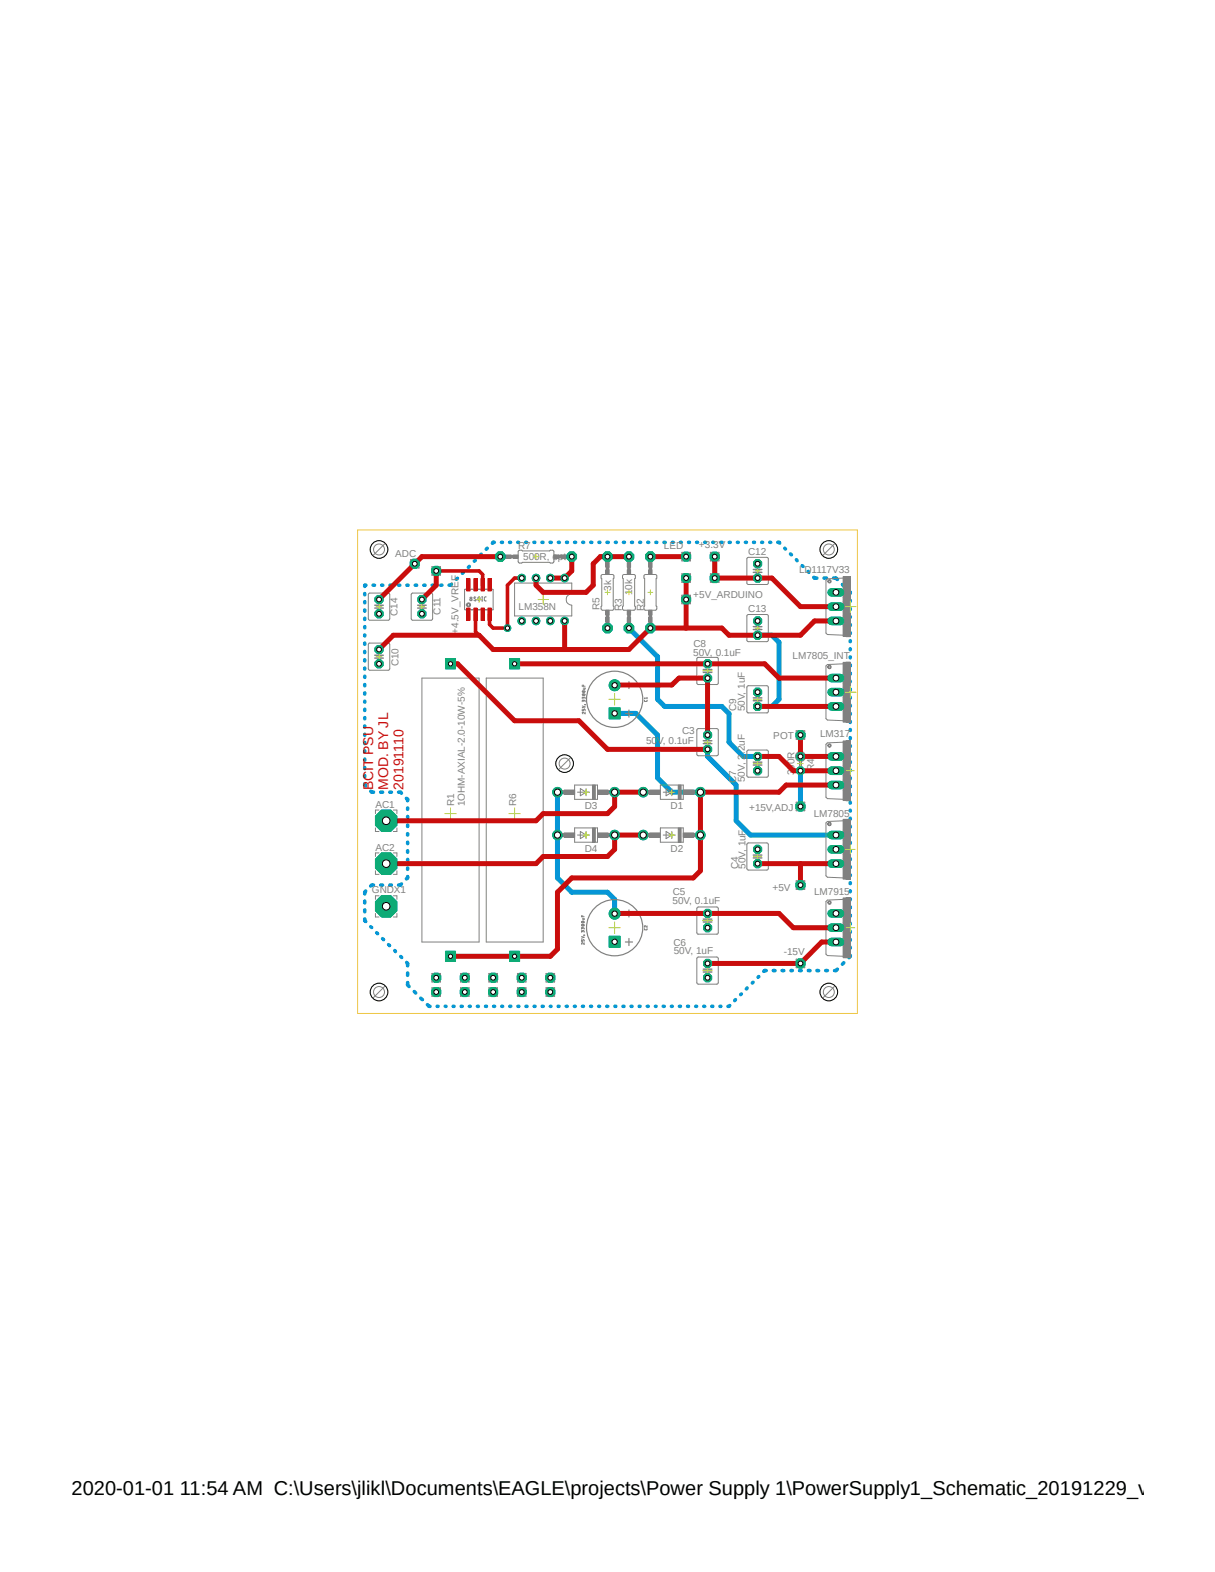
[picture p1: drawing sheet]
<svg xmlns="http://www.w3.org/2000/svg" width="216mm" height="279mm" viewBox="0 0 216 279" stroke-linecap="round" stroke-linejoin="round" font-family="sans-serif">
<defs><g id="words">
<text font-size="3.6" x="12.7" y="265.7">2020-01-01 11:54 AM C:\Users\jlikl\Documents\EAGLE\projects\Power Supply 1\PowerSupply1_Schematic_20191229_v1.brd</text>
<g font-size="2.5" fill="#c90d0c">
<text x="66.3" y="140.4" transform="rotate(-90 66.3 140.4)">BCIT PSU</text>
<text x="69" y="140.4" transform="rotate(-90 69 140.4)">MOD. BY JL</text>
<text x="71.7" y="140.4" transform="rotate(-90 71.7 140.4)">20191110</text>
</g>
<g font-size="1.8" fill="#808080">
<text x="70.2" y="98.9">ADC</text>
<text x="92.1" y="97.5">R7</text>
<text x="93" y="99.6">500R, opt</text>
<text x="118" y="97.5">LED</text>
<text x="124.2" y="97.4">+3.3V</text>
<text x="132.9" y="98.7">C12</text>
<text x="142" y="101.9">LD1117V33</text>
<text x="108.6" y="105" transform="rotate(-90 108.6 105)">3k</text>
<text x="112.4" y="105.8" transform="rotate(-90 112.4 105.8)">10k</text>
<text x="123.2" y="106.3">+5V_ARDUINO</text>
<text x="149.2" y="105.6" transform="rotate(-90 149.2 105.6)">1</text>
<text x="70.7" y="109.5" transform="rotate(-90 70.7 109.5)">C14</text>
<text x="78.3" y="109.2" transform="rotate(-90 78.3 109.2)">C11</text>
<text x="81.5" y="112.6" transform="rotate(-90 81.5 112.6)">+4.5V_VREF</text>
<text x="92.2" y="108.5">LM358N</text>
<text x="106.6" y="108.5" transform="rotate(-90 106.6 108.5)">R5</text>
<text x="110.5" y="108.5" transform="rotate(-90 110.5 108.5)">R3</text>
<text x="114.4" y="108.5" transform="rotate(-90 114.4 108.5)">R2</text>
<text x="133" y="108.7">C13</text>
<text x="149.2" y="110.7" transform="rotate(-90 149.2 110.7)">3</text>
<text x="149.2" y="108.2" transform="rotate(-90 149.2 108.2)">2</text>
<text x="70.8" y="118.4" transform="rotate(-90 70.8 118.4)">C10</text>
<text x="123.2" y="116.6">50V, 0.1uF</text>
<text x="123.2" y="115.1">C8</text>
<text x="140.8" y="117.1">LM7805_INT</text>
<text x="149.2" y="125.9" transform="rotate(-90 149.2 125.9)">3</text>
<text x="149.2" y="123.4" transform="rotate(-90 149.2 123.4)">2</text>
<text x="149.2" y="120.9" transform="rotate(-90 149.2 120.9)">1</text>
<text x="121.2" y="130.5">C3</text>
<text x="130.8" y="126.4" transform="rotate(-90 130.8 126.4)">C9</text>
<text x="132.3" y="126.4" transform="rotate(-90 132.3 126.4)">50V, 1uF</text>
<text x="137.4" y="131.4">POT</text>
<text x="145.7" y="131">LM317</text>
<text x="114.8" y="132.2">50V, 0.1uF</text>
<text x="141.2" y="137.8" transform="rotate(-90 141.2 137.8)">390R</text>
<text x="144.7" y="137.1" transform="rotate(-90 144.7 137.1)">R4</text>
<text x="149.2" y="137.3" transform="rotate(-90 149.2 137.3)">2</text>
<text x="149.2" y="134.8" transform="rotate(-90 149.2 134.8)">1</text>
<text x="66.7" y="143.6">AC1</text>
<text x="80.7" y="143.2" transform="rotate(-90 80.7 143.2)">R1</text>
<text x="82.6" y="143.3" transform="rotate(-90 82.6 143.3)">1OHM-AXIAL-2.0-10W-5%</text>
<text x="91.7" y="143.3" transform="rotate(-90 91.7 143.3)">R6</text>
<text x="103.9" y="143.7">D3</text>
<text x="119.2" y="143.7">D1</text>
<text x="130.8" y="139.1" transform="rotate(-90 130.8 139.1)">C7</text>
<text x="132.3" y="139" transform="rotate(-90 132.3 139)">50V, 2.2uF</text>
<text x="149.2" y="139.9" transform="rotate(-90 149.2 139.9)">3</text>
<text x="133.1" y="144.1">+15V,ADJ</text>
<text x="144.6" y="145.2">LM7805</text>
<text x="149.2" y="148.8" transform="rotate(-90 149.2 148.8)">1</text>
<text x="66.7" y="151.2">AC2</text>
<text x="103.9" y="151.3">D4</text>
<text x="119.2" y="151.3">D2</text>
<text x="131.2" y="154.5" transform="rotate(-90 131.2 154.5)">C4</text>
<text x="132.5" y="154.4" transform="rotate(-90 132.5 154.4)">50V, 1uF</text>
<text x="149.2" y="153.8" transform="rotate(-90 149.2 153.8)">3</text>
<text x="149.2" y="151.3" transform="rotate(-90 149.2 151.3)">2</text>
<text x="66.1" y="158.7">GNDX1</text>
<text x="119.5" y="160.6">50V, 0.1uF</text>
<text x="119.6" y="159.1">C5</text>
<text x="137.2" y="158.3">+5V</text>
<text x="144.7" y="159.1">LM7915</text>
<text x="149.2" y="167.8" transform="rotate(-90 149.2 167.8)">3</text>
<text x="149.2" y="165.2" transform="rotate(-90 149.2 165.2)">2</text>
<text x="149.2" y="162.7" transform="rotate(-90 149.2 162.7)">1</text>
<text x="119.7" y="168.1">C6</text>
<text x="119.7" y="169.6">50V, 1uF</text>
<text x="139.3" y="169.7">-15V</text>
</g>
</g></defs>
<path d="M63.5 94.1l88.9 86.1M152.4 94.1l-88.9 86.1" fill="none" stroke="#fff" stroke-width=".18"/>
<path d="M68 161.1h1.3M68.6 160.5v1.2M82.3 173.8h.5M82.6 173.5v.5M141.8 171.2h.9M142.2 170.8v.9" fill="none" stroke="#afd134" stroke-width=".18"/>
<path d="M141.8 170.6a.71 .71 0 0 1 1.1 .3 .71 .71 0 0 1-.5 1 .71 .71 0 0 1-.9-.7h.1a.55 .55 0 0 1 .8-.5 .55 .55 0 0 1 .2 .8 .55 .55 0 0 1-.9 0l-.1-.3h-.1z" fill-rule="evenodd" fill="#808080"/>
<g fill="none" stroke="#808080" stroke-width=".18">
<path d="M141.8 170.6a.71 .71 0 0 1 1.1 .3 .71 .71 0 0 1-.5 1 .71 .71 0 0 1-.9-.7h.1a.55 .55 0 0 1 .8-.5 .55 .55 0 0 1 .2 .8 .55 .55 0 0 1-.9 0l-.1-.3h-.1z"/>
<circle cx="68.6" cy="161.1" r="1.27"/>
</g>
<path d="M82.2 173.2a.71 .71 0 0 1 1 .3 .71 .71 0 0 1-.5 1 .71 .71 0 0 1-.8-.7h.1a.55 .55 0 0 1 .7-.6 .55 .55 0 0 1 .3 .9 .55 .55 0 0 1-.9-.1l-.1-.2h-.1z" fill-rule="evenodd" fill="#808080"/>
<g fill="none" stroke="#808080" stroke-width=".18">
<path d="M67.4 159.2h-.7v.7M69.9 159.2h.6v.7M66.7 162.3v.7h.7M70.5 162.3v.7h-.6M81.8 174.3v.2h.3M82.1 173h-.3v.3M82.2 173.2a.71 .71 0 0 1 1 .3 .71 .71 0 0 1-.5 1 .71 .71 0 0 1-.8-.7h.1a.55 .55 0 0 1 .7-.6 .55 .55 0 0 1 .3 .9 .55 .55 0 0 1-.9-.1l-.1-.2h-.1zM83.1 173h.3v.3M83.4 174.3v.2h-.3M141.5 171.7v.3h.2M141.7 170.5h-.2v.2M142.7 170.5h.3v.2"/>
<path d="M143 171.7v.3h-.3"/>
</g>
<path d="M111.8 111.6l5 5.1v7.6l1.3 1.3h10.2l1.2 1.2v5.1l2.6 2.6h2.5M134.6 112.9h2.6l1.2 1.3v10.1l-1.2 1.3h-2.6M109.2 126.8h3.8l3.8 3.8v7.7l2.6 2.5h5.1M125.7 133.2v1.3l5.1 5v6.4l2.5 2.5h15.2M142.2 137v6.3M99.1 140.8v15.2l2.5 2.6h6.3l1.3 1.3v2.5" fill="none" stroke="#0696d7" stroke-width=".89"/>
<g fill="none" stroke="#0696d7" stroke-width=".64">
<path d="M84.5 99.6l-.2 .1M85.5 98.5l-.2 .2M86.6 97.5l-.2 .1M87.8 96.4h-.2l-.1 .2M89.1 96.4h.2M90.6 96.4h.1M92 96.4h.2M93.4 96.4h.2M94.9 96.4h.1M96.3 96.4h.2M97.7 96.4h.3M99.2 96.4h.2"/>
<path d="M100.7 96.4h.1M102.1 96.4h.2M103.5 96.4h.2M105 96.4h.2M106.4 96.4h.2M107.9 96.4h.2M109.3 96.4h.2M110.8 96.4h.2M112.2 96.4h.2M113.7 96.4h.1M115.1 96.4h.2M116.5 96.4h.2"/>
<path d="M118 96.4h.2M119.5 96.4h.1M120.9 96.4h.2M122.3 96.4h.2M123.8 96.4h.2M125.2 96.4h.2M126.7 96.4h.1M128.1 96.4h.2M129.6 96.4h.2M131 96.4h.2M132.5 96.4h.1M133.9 96.4h.2"/>
<path d="M135.3 96.4h.2M136.8 96.4h.1M138.2 96.4l.4 .1M139.4 97.5l.2 .1M140.5 98.5l.1 .1M141.5 99.5l.1 .2M64.8 105.5v.2M64.8 106.9v.2M64.8 108.4v.2M64.8 109.9v.2M64.8 111.4v.2M64.8 112.9v.1"/>
<path d="M64.8 114.3v.2M64.8 115.8v.2M64.8 117.3v.2M64.8 118.7v.2M65 104h-.2v.2M66.3 104h.2M67.8 104h.2M69.3 104h.3M70.8 104h.2M72.3 104h.2M73.8 104h.2M75.3 104h.2"/>
<path d="M76.8 104h.2M78.3 104h.2M80.2 103.8l-.1 .2h-.3M81.3 102.8l-.2 .2M82.3 101.7l-.1 .2M83.4 100.7l-.2 .1M142.5 100.5l.2 .2M143.6 101.6l.1 .1M144.6 102.6l.1 .1h.5M146.4 102.7h.5M148.1 102.7h.4l.3 .3M149.7 103.9l.2 .2"/>
<path d="M150.9 105l.2 .5M151.1 106.7v.2M151.1 108.2v.1M151.1 109.6v.1M151.1 111v.2M151.1 112.4v.2M151.1 113.9v.1M151.1 115.3v.2M151.1 116.8v.1M151.1 118.2v.2M151.1 119.6v.2M64.8 120.2v.2"/>
<path d="M64.8 121.7v.2M64.8 123.1v.3M64.8 124.6v.2M64.8 126.1v.2M64.8 127.6v.2M64.8 129v.2M64.8 130.5v.2M64.8 132v.2M64.8 133.4v.2M64.8 134.9v.2M64.8 136.4v.2M64.8 137.8v.2"/>
<path d="M64.8 139.3l.2 .4M151.1 121.1v.1M151.1 122.5v.1M151.1 123.9v.2M151.1 125.3v.2M151.1 126.8v.2M151.1 128.2v.2M151.1 129.7v.1M151.1 131.1v.2M151.1 132.5v.2M151.1 133.9v.2M151.1 135.4v.2"/>
<path d="M151.1 136.8v.2M151.1 138.3v.1M151.1 139.7v.2M65 158.4l-.2 .2v.3M65.9 140.6l.2 .2h.3M66.4 157.3h-.3l-.2 .2M67.6 157.3h.4M67.6 140.8h.4M69.3 157.3h.3M69.3 140.8h.3M70.8 140.8h.4l.1 .2M71.3 157.1l-.1 .2h-.4"/>
<path d="M72.2 141.9l.2 .2v.2M72.4 143.6v.2M72.4 145.1v.3M72.4 146.6v.3M72.4 148.2v.2M72.4 149.7v.2M72.4 151.2v.3M72.4 152.7v.3M72.4 154.3v.2M72.4 155.8v.2l-.2 .2M151.1 141.1v.2M151.1 142.6v.1"/>
<path d="M151.1 144v.1M151.1 145.4v.2M151.1 146.9v.1M151.1 148.3v.2M151.1 149.7v.2M151.1 151.2v.1M151.1 152.6v.2M151.1 154.1v.1M151.1 155.5v.1M151.1 156.9v.2M151.1 158.3v.2M151.1 159.8v.1"/>
<path d="M64.8 163.3v.3l.2 .2M64.8 160.1v.4M64.8 161.7v.4M65.9 164.7l.1 .1M66.9 165.8l.2 .1M68 166.8l.2 .2M69 167.9l.2 .2M70.1 169l.2 .1M71.2 170l.2 .2M72.3 171.1l.1 .1v.5M72.4 174.6v.4l.3 .3M72.4 172.9v.5"/>
<path d="M73.6 176.2l.3 .3M74.8 177.4l.3 .3M75.9 178.6l.3 .3h.2M77.7 178.9h.2M79.1 178.9h.1M80.5 178.9h.2M82 178.9h.1M83.4 178.9h.2M84.8 178.9h.2M86.3 178.9h.1M87.7 178.9h.2M89.2 178.9h.1"/>
<path d="M90.6 178.9h.2M92 178.9h.2M93.5 178.9h.1M94.9 178.9h.2M96.4 178.9h.1M97.8 178.9h.1M99.2 178.9h.2M100.6 178.9h.2M102.1 178.9h.1M103.5 178.9h.2M104.9 178.9h.2M106.4 178.9h.2"/>
<path d="M107.8 178.9h.2M109.3 178.9h.1M110.7 178.9h.2M112.1 178.9h.2M113.6 178.9h.1M115 178.9h.2M116.5 178.9h.1M117.9 178.9h.1M119.3 178.9h.2M120.7 178.9h.2M122.2 178.9h.1M123.6 178.9h.2"/>
<path d="M125.1 178.9h.1M126.5 178.9h.2M127.9 178.9h.2M129.7 178.7l-.3 .2M130.7 177.7l-.1 .1M131.7 176.7l-.1 .1M132.8 175.6l-.2 .2M133.8 174.6l-.1 .1M134.8 173.6l-.1 .1M136.1 172.5l-.4 .1M137.4 172.5h.3M139 172.5h.3"/>
<path d="M140.5 172.5h.3M142.1 172.5h.3M143.6 172.5h.3M145.2 172.5h.3M146.7 172.5h.3M148.8 172.3l-.3 .2h-.2M149.9 171.1l-.2 .3M151.1 161.2v.2M151.1 162.6v.2M151.1 164.1v.2M151.1 165.5v.2M151.1 167v.1"/>
<path d="M151.1 168.4v.1M151.1 169.8l-.2 .4"/>
</g>
<circle cx="142.2" cy="143.3" r=".87" fill="#0dab76"/>
<circle cx="142.2" cy="143.3" r=".87" fill="none" stroke="#0dab76" stroke-width=".18"/>
<circle cx="142.2" cy="143.3" r=".43" fill="#fff"/>
<circle cx="142.2" cy="143.3" r=".43" fill="none" stroke="#000" stroke-width=".18"/>
<circle cx="142.2" cy="171.2" r=".87" fill="#0dab76"/>
<circle cx="142.2" cy="171.2" r=".87" fill="none" stroke="#0dab76" stroke-width=".18"/>
<circle cx="142.2" cy="171.2" r=".43" fill="#fff"/>
<circle cx="142.2" cy="171.2" r=".43" fill="none" stroke="#000" stroke-width=".18"/>
<circle cx="68.6" cy="145.9" r="2.07" fill="#0dab76"/>
<circle cx="68.6" cy="145.9" r="2.07" fill="none" stroke="#0dab76" stroke-width=".18"/>
<circle cx="68.6" cy="145.9" r=".68" fill="#fff"/>
<circle cx="68.6" cy="145.9" r=".68" fill="none" stroke="#000" stroke-width=".18"/>
<circle cx="68.6" cy="153.5" r="2.07" fill="#0dab76"/>
<circle cx="68.6" cy="153.5" r="2.07" fill="none" stroke="#0dab76" stroke-width=".18"/>
<circle cx="68.6" cy="153.5" r=".68" fill="#fff"/>
<circle cx="68.6" cy="153.5" r=".68" fill="none" stroke="#000" stroke-width=".18"/>
<circle cx="114.3" cy="140.8" r=".85" fill="#0dab76"/>
<circle cx="114.3" cy="140.8" r=".85" fill="none" stroke="#0dab76" stroke-width=".18"/>
<circle cx="114.3" cy="140.8" r=".55" fill="#fff"/>
<circle cx="114.3" cy="140.8" r=".55" fill="none" stroke="#000" stroke-width=".18"/>
<circle cx="124.5" cy="140.8" r=".85" fill="#0dab76"/>
<circle cx="124.5" cy="140.8" r=".85" fill="none" stroke="#0dab76" stroke-width=".18"/>
<circle cx="124.5" cy="140.8" r=".55" fill="#fff"/>
<circle cx="124.5" cy="140.8" r=".55" fill="none" stroke="#000" stroke-width=".18"/>
<circle cx="114.3" cy="148.4" r=".85" fill="#0dab76"/>
<circle cx="114.3" cy="148.4" r=".85" fill="none" stroke="#0dab76" stroke-width=".18"/>
<circle cx="114.3" cy="148.4" r=".55" fill="#fff"/>
<circle cx="114.3" cy="148.4" r=".55" fill="none" stroke="#000" stroke-width=".18"/>
<circle cx="124.5" cy="148.4" r=".85" fill="#0dab76"/>
<circle cx="124.5" cy="148.4" r=".85" fill="none" stroke="#0dab76" stroke-width=".18"/>
<circle cx="124.5" cy="148.4" r=".55" fill="#fff"/>
<circle cx="124.5" cy="148.4" r=".55" fill="none" stroke="#000" stroke-width=".18"/>
<circle cx="99.1" cy="140.8" r=".85" fill="#0dab76"/>
<circle cx="99.1" cy="140.8" r=".85" fill="none" stroke="#0dab76" stroke-width=".18"/>
<circle cx="99.1" cy="140.8" r=".55" fill="#fff"/>
<circle cx="99.1" cy="140.8" r=".55" fill="none" stroke="#000" stroke-width=".18"/>
<circle cx="109.2" cy="140.8" r=".85" fill="#0dab76"/>
<circle cx="109.2" cy="140.8" r=".85" fill="none" stroke="#0dab76" stroke-width=".18"/>
<circle cx="109.2" cy="140.8" r=".55" fill="#fff"/>
<circle cx="109.2" cy="140.8" r=".55" fill="none" stroke="#000" stroke-width=".18"/>
<circle cx="99.1" cy="148.4" r=".85" fill="#0dab76"/>
<circle cx="99.1" cy="148.4" r=".85" fill="none" stroke="#0dab76" stroke-width=".18"/>
<circle cx="99.1" cy="148.4" r=".55" fill="#fff"/>
<circle cx="99.1" cy="148.4" r=".55" fill="none" stroke="#000" stroke-width=".18"/>
<circle cx="109.2" cy="148.4" r=".85" fill="#0dab76"/>
<circle cx="109.2" cy="148.4" r=".85" fill="none" stroke="#0dab76" stroke-width=".18"/>
<circle cx="109.2" cy="148.4" r=".55" fill="#fff"/>
<circle cx="109.2" cy="148.4" r=".55" fill="none" stroke="#000" stroke-width=".18"/>
<circle cx="68.6" cy="161.1" r="2.07" fill="#0dab76"/>
<circle cx="68.6" cy="161.1" r="2.07" fill="none" stroke="#0dab76" stroke-width=".18"/>
<circle cx="68.6" cy="161.1" r=".68" fill="#fff"/>
<circle cx="68.6" cy="161.1" r=".68" fill="none" stroke="#000" stroke-width=".18"/>
<circle cx="82.6" cy="173.8" r=".87" fill="#0dab76"/>
<circle cx="82.6" cy="173.8" r=".87" fill="none" stroke="#0dab76" stroke-width=".18"/>
<circle cx="82.6" cy="173.8" r=".43" fill="#fff"/>
<circle cx="82.6" cy="173.8" r=".43" fill="none" stroke="#000" stroke-width=".18"/>
<circle cx="87.6" cy="173.8" r=".87" fill="#0dab76"/>
<circle cx="87.6" cy="173.8" r=".87" fill="none" stroke="#0dab76" stroke-width=".18"/>
<circle cx="87.6" cy="173.8" r=".43" fill="#fff"/>
<circle cx="87.6" cy="173.8" r=".43" fill="none" stroke="#000" stroke-width=".18"/>
<circle cx="92.7" cy="173.8" r=".87" fill="#0dab76"/>
<circle cx="92.7" cy="173.8" r=".87" fill="none" stroke="#0dab76" stroke-width=".18"/>
<circle cx="92.7" cy="173.8" r=".43" fill="#fff"/>
<circle cx="92.7" cy="173.8" r=".43" fill="none" stroke="#000" stroke-width=".18"/>
<circle cx="77.5" cy="173.8" r=".87" fill="#0dab76"/>
<circle cx="77.5" cy="173.8" r=".87" fill="none" stroke="#0dab76" stroke-width=".18"/>
<circle cx="77.5" cy="173.8" r=".43" fill="#fff"/>
<circle cx="77.5" cy="173.8" r=".43" fill="none" stroke="#000" stroke-width=".18"/>
<circle cx="121.9" cy="98.9" r=".87" fill="#0dab76"/>
<circle cx="121.9" cy="98.9" r=".87" fill="none" stroke="#0dab76" stroke-width=".18"/>
<circle cx="121.9" cy="98.9" r=".43" fill="#fff"/>
<circle cx="121.9" cy="98.9" r=".43" fill="none" stroke="#000" stroke-width=".18"/>
<circle cx="142.2" cy="130.6" r=".87" fill="#0dab76"/>
<circle cx="142.2" cy="130.6" r=".87" fill="none" stroke="#0dab76" stroke-width=".18"/>
<circle cx="142.2" cy="130.6" r=".43" fill="#fff"/>
<circle cx="142.2" cy="130.6" r=".43" fill="none" stroke="#000" stroke-width=".18"/>
<circle cx="115.6" cy="98.9" r=".91" fill="#0dab76"/>
<circle cx="115.6" cy="98.9" r=".91" fill="none" stroke="#0dab76" stroke-width=".18"/>
<circle cx="115.6" cy="98.9" r=".43" fill="#fff"/>
<circle cx="115.6" cy="98.9" r=".43" fill="none" stroke="#000" stroke-width=".18"/>
<circle cx="115.6" cy="111.6" r=".91" fill="#0dab76"/>
<circle cx="115.6" cy="111.6" r=".91" fill="none" stroke="#0dab76" stroke-width=".18"/>
<circle cx="115.6" cy="111.6" r=".43" fill="#fff"/>
<circle cx="115.6" cy="111.6" r=".43" fill="none" stroke="#000" stroke-width=".18"/>
<path d="M147.8 148.4h1.5" fill="none" stroke="#0dab76" stroke-width="1.5"/>
<circle cx="148.5" cy="148.4" r=".51" fill="#fff"/>
<circle cx="148.5" cy="148.4" r=".51" fill="none" stroke="#000" stroke-width=".18"/>
<path d="M147.8 151h1.5" fill="none" stroke="#0dab76" stroke-width="1.5"/>
<circle cx="148.5" cy="151" r=".51" fill="#fff"/>
<circle cx="148.5" cy="151" r=".51" fill="none" stroke="#000" stroke-width=".18"/>
<path d="M147.8 153.5h1.5" fill="none" stroke="#0dab76" stroke-width="1.5"/>
<circle cx="148.5" cy="153.5" r=".51" fill="#fff"/>
<circle cx="148.5" cy="153.5" r=".51" fill="none" stroke="#000" stroke-width=".18"/>
<circle cx="111.8" cy="98.9" r=".91" fill="#0dab76"/>
<circle cx="111.8" cy="98.9" r=".91" fill="none" stroke="#0dab76" stroke-width=".18"/>
<circle cx="111.8" cy="98.9" r=".43" fill="#fff"/>
<circle cx="111.8" cy="98.9" r=".43" fill="none" stroke="#000" stroke-width=".18"/>
<circle cx="111.8" cy="111.6" r=".91" fill="#0dab76"/>
<circle cx="111.8" cy="111.6" r=".91" fill="none" stroke="#0dab76" stroke-width=".18"/>
<circle cx="111.8" cy="111.6" r=".43" fill="#fff"/>
<circle cx="111.8" cy="111.6" r=".43" fill="none" stroke="#000" stroke-width=".18"/>
<circle cx="108" cy="111.6" r=".91" fill="#0dab76"/>
<circle cx="108" cy="111.6" r=".91" fill="none" stroke="#0dab76" stroke-width=".18"/>
<circle cx="107.9" cy="111.6" r=".43" fill="#fff"/>
<circle cx="107.9" cy="111.6" r=".43" fill="none" stroke="#000" stroke-width=".18"/>
<circle cx="108" cy="98.9" r=".91" fill="#0dab76"/>
<circle cx="108" cy="98.9" r=".91" fill="none" stroke="#0dab76" stroke-width=".18"/>
<circle cx="107.9" cy="98.9" r=".43" fill="#fff"/>
<circle cx="107.9" cy="98.9" r=".43" fill="none" stroke="#000" stroke-width=".18"/>
<circle cx="73.7" cy="100.2" r=".87" fill="#0dab76"/>
<circle cx="73.7" cy="100.2" r=".87" fill="none" stroke="#0dab76" stroke-width=".18"/>
<circle cx="73.7" cy="100.2" r=".43" fill="#fff"/>
<circle cx="73.7" cy="100.2" r=".43" fill="none" stroke="#000" stroke-width=".18"/>
<path d="M147.8 120.5h1.5" fill="none" stroke="#0dab76" stroke-width="1.5"/>
<circle cx="148.5" cy="120.5" r=".51" fill="#fff"/>
<circle cx="148.5" cy="120.5" r=".51" fill="none" stroke="#000" stroke-width=".18"/>
<path d="M147.8 123h1.5" fill="none" stroke="#0dab76" stroke-width="1.5"/>
<circle cx="148.5" cy="123" r=".51" fill="#fff"/>
<circle cx="148.5" cy="123" r=".51" fill="none" stroke="#000" stroke-width=".18"/>
<path d="M147.8 125.6h1.5" fill="none" stroke="#0dab76" stroke-width="1.5"/>
<circle cx="148.5" cy="125.6" r=".51" fill="#fff"/>
<circle cx="148.5" cy="125.6" r=".51" fill="none" stroke="#000" stroke-width=".18"/>
<circle cx="121.9" cy="106.6" r=".87" fill="#0dab76"/>
<circle cx="121.9" cy="106.6" r=".87" fill="none" stroke="#0dab76" stroke-width=".18"/>
<circle cx="121.9" cy="106.6" r=".43" fill="#fff"/>
<circle cx="121.9" cy="106.6" r=".43" fill="none" stroke="#000" stroke-width=".18"/>
<circle cx="121.9" cy="102.7" r=".87" fill="#0dab76"/>
<circle cx="121.9" cy="102.7" r=".87" fill="none" stroke="#0dab76" stroke-width=".18"/>
<circle cx="121.9" cy="102.7" r=".43" fill="#fff"/>
<circle cx="121.9" cy="102.7" r=".43" fill="none" stroke="#000" stroke-width=".18"/>
<path d="M79.2 169.1h1.7v1.8h-1.7z" fill-rule="evenodd" fill="#0dab76"/>
<path d="M79.2 169.1h1.7v1.8h-1.7z" fill="none" stroke="#0dab76" stroke-width=".18"/>
<circle cx="80.1" cy="170" r=".38" fill="#fff"/>
<circle cx="80.1" cy="170" r=".38" fill="none" stroke="#000" stroke-width=".18"/>
<path d="M79.2 117.1h1.7v1.8h-1.7z" fill-rule="evenodd" fill="#0dab76"/>
<path d="M79.2 117.1h1.7v1.8h-1.7z" fill="none" stroke="#0dab76" stroke-width=".18"/>
<circle cx="80.1" cy="118" r=".38" fill="#fff"/>
<circle cx="80.1" cy="118" r=".38" fill="none" stroke="#000" stroke-width=".18"/>
<path d="M90.6 169.1h1.7v1.8h-1.7z" fill-rule="evenodd" fill="#0dab76"/>
<path d="M90.6 169.1h1.7v1.8h-1.7z" fill="none" stroke="#0dab76" stroke-width=".18"/>
<circle cx="91.4" cy="170" r=".38" fill="#fff"/>
<circle cx="91.4" cy="170" r=".38" fill="none" stroke="#000" stroke-width=".18"/>
<path d="M90.6 117.1h1.7v1.8h-1.7z" fill-rule="evenodd" fill="#0dab76"/>
<path d="M90.6 117.1h1.7v1.8h-1.7z" fill="none" stroke="#0dab76" stroke-width=".18"/>
<circle cx="91.4" cy="118" r=".38" fill="#fff"/>
<circle cx="91.4" cy="118" r=".38" fill="none" stroke="#000" stroke-width=".18"/>
<circle cx="109.2" cy="121.8" r=".98" fill="#0dab76"/>
<circle cx="109.2" cy="121.8" r=".98" fill="none" stroke="#0dab76" stroke-width=".18"/>
<circle cx="109.2" cy="121.8" r=".46" fill="#fff"/>
<circle cx="109.2" cy="121.8" r=".46" fill="none" stroke="#000" stroke-width=".18"/>
<path d="M108.2 125.8h2v2h-2z" fill-rule="evenodd" fill="#0dab76"/>
<path d="M108.2 125.8h2v2h-2z" fill="none" stroke="#0dab76" stroke-width=".18"/>
<circle cx="109.2" cy="126.8" r=".46" fill="#fff"/>
<circle cx="109.2" cy="126.8" r=".46" fill="none" stroke="#000" stroke-width=".18"/>
<circle cx="109.2" cy="162.4" r=".98" fill="#0dab76"/>
<circle cx="109.2" cy="162.4" r=".98" fill="none" stroke="#0dab76" stroke-width=".18"/>
<circle cx="109.2" cy="162.4" r=".46" fill="#fff"/>
<circle cx="109.2" cy="162.4" r=".46" fill="none" stroke="#000" stroke-width=".18"/>
<path d="M108.2 166.4h2v2h-2z" fill-rule="evenodd" fill="#0dab76"/>
<path d="M108.2 166.4h2v2h-2z" fill="none" stroke="#0dab76" stroke-width=".18"/>
<circle cx="109.2" cy="167.4" r=".46" fill="#fff"/>
<circle cx="109.2" cy="167.4" r=".46" fill="none" stroke="#000" stroke-width=".18"/>
<circle cx="125.7" cy="133.2" r=".78" fill="#0dab76"/>
<circle cx="125.7" cy="133.2" r=".78" fill="none" stroke="#0dab76" stroke-width=".18"/>
<circle cx="125.7" cy="133.2" r=".43" fill="#fff"/>
<circle cx="125.7" cy="133.2" r=".43" fill="none" stroke="#000" stroke-width=".18"/>
<circle cx="125.7" cy="130.6" r=".78" fill="#0dab76"/>
<circle cx="125.7" cy="130.6" r=".78" fill="none" stroke="#0dab76" stroke-width=".18"/>
<circle cx="125.7" cy="130.6" r=".43" fill="#fff"/>
<circle cx="125.7" cy="130.6" r=".43" fill="none" stroke="#000" stroke-width=".18"/>
<circle cx="125.7" cy="164.9" r=".78" fill="#0dab76"/>
<circle cx="125.7" cy="164.9" r=".78" fill="none" stroke="#0dab76" stroke-width=".18"/>
<circle cx="125.7" cy="164.9" r=".43" fill="#fff"/>
<circle cx="125.7" cy="164.9" r=".43" fill="none" stroke="#000" stroke-width=".18"/>
<circle cx="125.7" cy="162.3" r=".78" fill="#0dab76"/>
<circle cx="125.7" cy="162.3" r=".78" fill="none" stroke="#0dab76" stroke-width=".18"/>
<circle cx="125.7" cy="162.3" r=".43" fill="#fff"/>
<circle cx="125.7" cy="162.3" r=".43" fill="none" stroke="#000" stroke-width=".18"/>
<circle cx="134.6" cy="153.5" r=".78" fill="#0dab76"/>
<circle cx="134.6" cy="153.5" r=".78" fill="none" stroke="#0dab76" stroke-width=".18"/>
<circle cx="134.6" cy="153.5" r=".43" fill="#fff"/>
<circle cx="134.6" cy="153.5" r=".43" fill="none" stroke="#000" stroke-width=".18"/>
<circle cx="134.6" cy="151" r=".78" fill="#0dab76"/>
<circle cx="134.6" cy="151" r=".78" fill="none" stroke="#0dab76" stroke-width=".18"/>
<circle cx="134.6" cy="151" r=".43" fill="#fff"/>
<circle cx="134.6" cy="151" r=".43" fill="none" stroke="#000" stroke-width=".18"/>
<circle cx="125.7" cy="173.8" r=".78" fill="#0dab76"/>
<circle cx="125.7" cy="173.8" r=".78" fill="none" stroke="#0dab76" stroke-width=".18"/>
<circle cx="125.7" cy="173.8" r=".43" fill="#fff"/>
<circle cx="125.7" cy="173.8" r=".43" fill="none" stroke="#000" stroke-width=".18"/>
<circle cx="125.7" cy="171.2" r=".78" fill="#0dab76"/>
<circle cx="125.7" cy="171.2" r=".78" fill="none" stroke="#0dab76" stroke-width=".18"/>
<circle cx="125.7" cy="171.2" r=".43" fill="#fff"/>
<circle cx="125.7" cy="171.2" r=".43" fill="none" stroke="#000" stroke-width=".18"/>
<circle cx="134.6" cy="125.6" r=".78" fill="#0dab76"/>
<circle cx="134.6" cy="125.6" r=".78" fill="none" stroke="#0dab76" stroke-width=".18"/>
<circle cx="134.6" cy="125.6" r=".43" fill="#fff"/>
<circle cx="134.6" cy="125.6" r=".43" fill="none" stroke="#000" stroke-width=".18"/>
<circle cx="134.6" cy="123" r=".78" fill="#0dab76"/>
<circle cx="134.6" cy="123" r=".78" fill="none" stroke="#0dab76" stroke-width=".18"/>
<circle cx="134.6" cy="123" r=".43" fill="#fff"/>
<circle cx="134.6" cy="123" r=".43" fill="none" stroke="#000" stroke-width=".18"/>
<circle cx="125.7" cy="118" r=".78" fill="#0dab76"/>
<circle cx="125.7" cy="118" r=".78" fill="none" stroke="#0dab76" stroke-width=".18"/>
<circle cx="125.7" cy="118" r=".43" fill="#fff"/>
<circle cx="125.7" cy="118" r=".43" fill="none" stroke="#000" stroke-width=".18"/>
<circle cx="125.7" cy="120.5" r=".78" fill="#0dab76"/>
<circle cx="125.7" cy="120.5" r=".78" fill="none" stroke="#0dab76" stroke-width=".18"/>
<circle cx="125.7" cy="120.5" r=".43" fill="#fff"/>
<circle cx="125.7" cy="120.5" r=".43" fill="none" stroke="#000" stroke-width=".18"/>
<circle cx="134.6" cy="134.5" r=".78" fill="#0dab76"/>
<circle cx="134.6" cy="134.5" r=".78" fill="none" stroke="#0dab76" stroke-width=".18"/>
<circle cx="134.6" cy="134.5" r=".43" fill="#fff"/>
<circle cx="134.6" cy="134.5" r=".43" fill="none" stroke="#000" stroke-width=".18"/>
<circle cx="134.6" cy="137" r=".78" fill="#0dab76"/>
<circle cx="134.6" cy="137" r=".78" fill="none" stroke="#0dab76" stroke-width=".18"/>
<circle cx="134.6" cy="137" r=".43" fill="#fff"/>
<circle cx="134.6" cy="137" r=".43" fill="none" stroke="#000" stroke-width=".18"/>
<path d="M141.9 133.8h.6l.4 .4v.5l-.4 .4h-.6l-.3-.4v-.5z" fill-rule="evenodd" fill="#0dab76"/>
<path d="M141.9 133.8h.6l.4 .4v.5l-.4 .4h-.6l-.3-.4v-.5z" fill="none" stroke="#0dab76" stroke-width=".18"/>
<circle cx="142.2" cy="134.5" r=".43" fill="#fff"/>
<circle cx="142.2" cy="134.5" r=".43" fill="none" stroke="#000" stroke-width=".18"/>
<path d="M141.9 136.3h.6l.4 .4v.6l-.4 .4h-.6l-.3-.4v-.6z" fill-rule="evenodd" fill="#0dab76"/>
<path d="M141.9 136.3h.6l.4 .4v.6l-.4 .4h-.6l-.3-.4v-.6z" fill="none" stroke="#0dab76" stroke-width=".18"/>
<circle cx="142.2" cy="137" r=".43" fill="#fff"/>
<circle cx="142.2" cy="137" r=".43" fill="none" stroke="#000" stroke-width=".18"/>
<circle cx="92.7" cy="176.3" r=".87" fill="#0dab76"/>
<circle cx="92.7" cy="176.3" r=".87" fill="none" stroke="#0dab76" stroke-width=".18"/>
<circle cx="92.7" cy="176.3" r=".43" fill="#fff"/>
<circle cx="92.7" cy="176.3" r=".43" fill="none" stroke="#000" stroke-width=".18"/>
<circle cx="142.2" cy="157.3" r=".87" fill="#0dab76"/>
<circle cx="142.2" cy="157.3" r=".87" fill="none" stroke="#0dab76" stroke-width=".18"/>
<circle cx="142.2" cy="157.3" r=".43" fill="#fff"/>
<circle cx="142.2" cy="157.3" r=".43" fill="none" stroke="#000" stroke-width=".18"/>
<circle cx="97.8" cy="173.8" r=".87" fill="#0dab76"/>
<circle cx="97.8" cy="173.8" r=".87" fill="none" stroke="#0dab76" stroke-width=".18"/>
<circle cx="97.8" cy="173.8" r=".43" fill="#fff"/>
<circle cx="97.8" cy="173.8" r=".43" fill="none" stroke="#000" stroke-width=".18"/>
<circle cx="67.4" cy="115.4" r=".78" fill="#0dab76"/>
<circle cx="67.4" cy="115.4" r=".78" fill="none" stroke="#0dab76" stroke-width=".18"/>
<circle cx="67.3" cy="115.4" r=".43" fill="#fff"/>
<circle cx="67.3" cy="115.4" r=".43" fill="none" stroke="#000" stroke-width=".18"/>
<circle cx="67.4" cy="118" r=".78" fill="#0dab76"/>
<circle cx="67.4" cy="118" r=".78" fill="none" stroke="#0dab76" stroke-width=".18"/>
<circle cx="67.3" cy="118" r=".43" fill="#fff"/>
<circle cx="67.3" cy="118" r=".43" fill="none" stroke="#000" stroke-width=".18"/>
<circle cx="75" cy="106.6" r=".78" fill="#0dab76"/>
<circle cx="75" cy="106.6" r=".78" fill="none" stroke="#0dab76" stroke-width=".18"/>
<circle cx="75" cy="106.6" r=".43" fill="#fff"/>
<circle cx="75" cy="106.6" r=".43" fill="none" stroke="#000" stroke-width=".18"/>
<circle cx="75" cy="109.1" r=".78" fill="#0dab76"/>
<circle cx="75" cy="109.1" r=".78" fill="none" stroke="#0dab76" stroke-width=".18"/>
<circle cx="75" cy="109.1" r=".43" fill="#fff"/>
<circle cx="75" cy="109.1" r=".43" fill="none" stroke="#000" stroke-width=".18"/>
<circle cx="77.5" cy="101.5" r=".87" fill="#0dab76"/>
<circle cx="77.5" cy="101.5" r=".87" fill="none" stroke="#0dab76" stroke-width=".18"/>
<circle cx="77.5" cy="101.5" r=".43" fill="#fff"/>
<circle cx="77.5" cy="101.5" r=".43" fill="none" stroke="#000" stroke-width=".18"/>
<circle cx="134.6" cy="112.9" r=".78" fill="#0dab76"/>
<circle cx="134.6" cy="112.9" r=".78" fill="none" stroke="#0dab76" stroke-width=".18"/>
<circle cx="134.6" cy="112.9" r=".43" fill="#fff"/>
<circle cx="134.6" cy="112.9" r=".43" fill="none" stroke="#000" stroke-width=".18"/>
<circle cx="134.6" cy="110.4" r=".78" fill="#0dab76"/>
<circle cx="134.6" cy="110.4" r=".78" fill="none" stroke="#0dab76" stroke-width=".18"/>
<circle cx="134.6" cy="110.4" r=".43" fill="#fff"/>
<circle cx="134.6" cy="110.4" r=".43" fill="none" stroke="#000" stroke-width=".18"/>
<circle cx="127" cy="102.7" r=".87" fill="#0dab76"/>
<circle cx="127" cy="102.7" r=".87" fill="none" stroke="#0dab76" stroke-width=".18"/>
<circle cx="127" cy="102.7" r=".43" fill="#fff"/>
<circle cx="127" cy="102.7" r=".43" fill="none" stroke="#000" stroke-width=".18"/>
<circle cx="127" cy="98.9" r=".87" fill="#0dab76"/>
<circle cx="127" cy="98.9" r=".87" fill="none" stroke="#0dab76" stroke-width=".18"/>
<circle cx="127" cy="98.9" r=".43" fill="#fff"/>
<circle cx="127" cy="98.9" r=".43" fill="none" stroke="#000" stroke-width=".18"/>
<circle cx="77.5" cy="176.3" r=".87" fill="#0dab76"/>
<circle cx="77.5" cy="176.3" r=".87" fill="none" stroke="#0dab76" stroke-width=".18"/>
<circle cx="77.5" cy="176.3" r=".43" fill="#fff"/>
<circle cx="77.5" cy="176.3" r=".43" fill="none" stroke="#000" stroke-width=".18"/>
<circle cx="82.6" cy="176.3" r=".87" fill="#0dab76"/>
<circle cx="82.6" cy="176.3" r=".87" fill="none" stroke="#0dab76" stroke-width=".18"/>
<circle cx="82.6" cy="176.3" r=".43" fill="#fff"/>
<circle cx="82.6" cy="176.3" r=".43" fill="none" stroke="#000" stroke-width=".18"/>
<circle cx="87.6" cy="176.3" r=".87" fill="#0dab76"/>
<circle cx="87.6" cy="176.3" r=".87" fill="none" stroke="#0dab76" stroke-width=".18"/>
<circle cx="87.6" cy="176.3" r=".43" fill="#fff"/>
<circle cx="87.6" cy="176.3" r=".43" fill="none" stroke="#000" stroke-width=".18"/>
<circle cx="100.3" cy="102.7" r=".68" fill="#0dab76"/>
<circle cx="100.3" cy="102.7" r=".68" fill="none" stroke="#0dab76" stroke-width=".18"/>
<circle cx="100.3" cy="102.7" r=".43" fill="#fff"/>
<circle cx="100.3" cy="102.7" r=".43" fill="none" stroke="#000" stroke-width=".18"/>
<circle cx="97.8" cy="102.7" r=".68" fill="#0dab76"/>
<circle cx="97.8" cy="102.7" r=".68" fill="none" stroke="#0dab76" stroke-width=".18"/>
<circle cx="97.8" cy="102.7" r=".43" fill="#fff"/>
<circle cx="97.8" cy="102.7" r=".43" fill="none" stroke="#000" stroke-width=".18"/>
<circle cx="97.8" cy="110.4" r=".68" fill="#0dab76"/>
<circle cx="97.8" cy="110.4" r=".68" fill="none" stroke="#0dab76" stroke-width=".18"/>
<circle cx="97.8" cy="110.4" r=".43" fill="#fff"/>
<circle cx="97.8" cy="110.4" r=".43" fill="none" stroke="#000" stroke-width=".18"/>
<circle cx="100.3" cy="110.4" r=".68" fill="#0dab76"/>
<circle cx="100.3" cy="110.4" r=".68" fill="none" stroke="#0dab76" stroke-width=".18"/>
<circle cx="100.3" cy="110.4" r=".43" fill="#fff"/>
<circle cx="100.3" cy="110.4" r=".43" fill="none" stroke="#000" stroke-width=".18"/>
<circle cx="95.2" cy="102.7" r=".68" fill="#0dab76"/>
<circle cx="95.2" cy="102.7" r=".68" fill="none" stroke="#0dab76" stroke-width=".18"/>
<circle cx="95.2" cy="102.7" r=".43" fill="#fff"/>
<circle cx="95.2" cy="102.7" r=".43" fill="none" stroke="#000" stroke-width=".18"/>
<circle cx="92.7" cy="102.7" r=".68" fill="#0dab76"/>
<circle cx="92.7" cy="102.7" r=".68" fill="none" stroke="#0dab76" stroke-width=".18"/>
<circle cx="92.7" cy="102.7" r=".43" fill="#fff"/>
<circle cx="92.7" cy="102.7" r=".43" fill="none" stroke="#000" stroke-width=".18"/>
<circle cx="95.2" cy="110.4" r=".68" fill="#0dab76"/>
<circle cx="95.2" cy="110.4" r=".68" fill="none" stroke="#0dab76" stroke-width=".18"/>
<circle cx="95.2" cy="110.4" r=".43" fill="#fff"/>
<circle cx="95.2" cy="110.4" r=".43" fill="none" stroke="#000" stroke-width=".18"/>
<circle cx="92.7" cy="110.4" r=".68" fill="#0dab76"/>
<circle cx="92.7" cy="110.4" r=".68" fill="none" stroke="#0dab76" stroke-width=".18"/>
<circle cx="92.7" cy="110.4" r=".43" fill="#fff"/>
<circle cx="92.7" cy="110.4" r=".43" fill="none" stroke="#000" stroke-width=".18"/>
<circle cx="97.8" cy="176.3" r=".87" fill="#0dab76"/>
<circle cx="97.8" cy="176.3" r=".87" fill="none" stroke="#0dab76" stroke-width=".18"/>
<circle cx="97.8" cy="176.3" r=".43" fill="#fff"/>
<circle cx="97.8" cy="176.3" r=".43" fill="none" stroke="#000" stroke-width=".18"/>
<circle cx="134.6" cy="102.7" r=".78" fill="#0dab76"/>
<circle cx="134.6" cy="102.7" r=".78" fill="none" stroke="#0dab76" stroke-width=".18"/>
<circle cx="134.6" cy="102.7" r=".43" fill="#fff"/>
<circle cx="134.6" cy="102.7" r=".43" fill="none" stroke="#000" stroke-width=".18"/>
<circle cx="134.6" cy="100.2" r=".78" fill="#0dab76"/>
<circle cx="134.6" cy="100.2" r=".78" fill="none" stroke="#0dab76" stroke-width=".18"/>
<circle cx="134.6" cy="100.2" r=".43" fill="#fff"/>
<circle cx="134.6" cy="100.2" r=".43" fill="none" stroke="#000" stroke-width=".18"/>
<circle cx="88.9" cy="98.9" r=".91" fill="#0dab76"/>
<circle cx="88.9" cy="98.9" r=".91" fill="none" stroke="#0dab76" stroke-width=".18"/>
<circle cx="88.9" cy="98.9" r=".43" fill="#fff"/>
<circle cx="88.9" cy="98.9" r=".43" fill="none" stroke="#000" stroke-width=".18"/>
<circle cx="101.6" cy="98.9" r=".91" fill="#0dab76"/>
<circle cx="101.6" cy="98.9" r=".91" fill="none" stroke="#0dab76" stroke-width=".18"/>
<circle cx="101.6" cy="98.9" r=".43" fill="#fff"/>
<circle cx="101.6" cy="98.9" r=".43" fill="none" stroke="#000" stroke-width=".18"/>
<circle cx="67.4" cy="106.6" r=".78" fill="#0dab76"/>
<circle cx="67.4" cy="106.6" r=".78" fill="none" stroke="#0dab76" stroke-width=".18"/>
<circle cx="67.3" cy="106.6" r=".43" fill="#fff"/>
<circle cx="67.3" cy="106.6" r=".43" fill="none" stroke="#000" stroke-width=".18"/>
<circle cx="67.4" cy="109.1" r=".78" fill="#0dab76"/>
<circle cx="67.4" cy="109.1" r=".78" fill="none" stroke="#0dab76" stroke-width=".18"/>
<circle cx="67.3" cy="109.1" r=".43" fill="#fff"/>
<circle cx="67.3" cy="109.1" r=".43" fill="none" stroke="#000" stroke-width=".18"/>
<path d="M147.8 105.3h1.5" fill="none" stroke="#0dab76" stroke-width="1.5"/>
<circle cx="148.5" cy="105.3" r=".51" fill="#fff"/>
<circle cx="148.5" cy="105.3" r=".51" fill="none" stroke="#000" stroke-width=".18"/>
<path d="M147.8 107.8h1.5" fill="none" stroke="#0dab76" stroke-width="1.5"/>
<circle cx="148.5" cy="107.8" r=".51" fill="#fff"/>
<circle cx="148.5" cy="107.8" r=".51" fill="none" stroke="#000" stroke-width=".18"/>
<path d="M147.8 110.4h1.5" fill="none" stroke="#0dab76" stroke-width="1.5"/>
<circle cx="148.5" cy="110.4" r=".51" fill="#fff"/>
<circle cx="148.5" cy="110.4" r=".51" fill="none" stroke="#000" stroke-width=".18"/>
<path d="M147.8 134.5h1.5" fill="none" stroke="#0dab76" stroke-width="1.5"/>
<circle cx="148.5" cy="134.5" r=".51" fill="#fff"/>
<circle cx="148.5" cy="134.5" r=".51" fill="none" stroke="#000" stroke-width=".18"/>
<path d="M147.8 137h1.5" fill="none" stroke="#0dab76" stroke-width="1.5"/>
<circle cx="148.5" cy="137" r=".51" fill="#fff"/>
<circle cx="148.5" cy="137" r=".51" fill="none" stroke="#000" stroke-width=".18"/>
<path d="M147.8 139.5h1.5" fill="none" stroke="#0dab76" stroke-width="1.5"/>
<circle cx="148.5" cy="139.5" r=".51" fill="#fff"/>
<circle cx="148.5" cy="139.5" r=".51" fill="none" stroke="#000" stroke-width=".18"/>
<path d="M147.8 162.3h1.5" fill="none" stroke="#0dab76" stroke-width="1.5"/>
<circle cx="148.5" cy="162.3" r=".51" fill="#fff"/>
<circle cx="148.5" cy="162.3" r=".51" fill="none" stroke="#000" stroke-width=".18"/>
<path d="M147.8 164.9h1.5" fill="none" stroke="#0dab76" stroke-width="1.5"/>
<circle cx="148.5" cy="164.9" r=".51" fill="#fff"/>
<circle cx="148.5" cy="164.9" r=".51" fill="none" stroke="#000" stroke-width=".18"/>
<path d="M147.8 167.4h1.5" fill="none" stroke="#0dab76" stroke-width="1.5"/>
<circle cx="148.5" cy="167.4" r=".51" fill="#fff"/>
<circle cx="148.5" cy="167.4" r=".51" fill="none" stroke="#000" stroke-width=".18"/>
<circle cx="90.2" cy="111.6" r=".6" fill="#0dab76"/>
<circle cx="90.2" cy="111.6" r=".6" fill="none" stroke="#0dab76" stroke-width=".18"/>
<circle cx="90.2" cy="111.6" r=".38" fill="#fff"/>
<circle cx="90.2" cy="111.6" r=".38" fill="none" stroke="#000" stroke-width=".18"/>
<g fill="none" stroke="#808080" stroke-width=".18">
<path d="M117.3 139.5h4.1v2.6h-4.1zM66.7 147.2v.6h.7M66.7 154.8v.6h.7M67.4 144h-.7v.6M67.4 151.6h-.7v.6M69.9 144h.6v.6M69.9 151.6h.6v.6M70.5 147.2v.6h-.6M70.5 154.8v.6h-.6M117.9 140.8h2.1M118.4 140.2l1 .6-1 .6zM119.4 140.2v1.2"/>
<path d="M141.5 143.8v.3h.2M141.7 142.6h-.2v.2M142.7 142.6h.3v.2M143 143.8v.3h-.3"/>
</g>
<path d="M120.5 139.5h.5v2.6h-.5z" fill-rule="evenodd" fill="#808080"/>
<path d="M120.5 139.5h.5v2.6h-.5z" fill="none" stroke="#808080" stroke-width=".18"/>
<path d="M115.4 140.4h1.9v.8h-1.9z" fill-rule="evenodd" fill="#808080"/>
<path d="M115.4 140.4h1.9v.8h-1.9z" fill="none" stroke="#808080" stroke-width=".18"/>
<path d="M121.4 140.4h1.9v.8h-1.9z" fill-rule="evenodd" fill="#808080"/>
<path d="M117.3 147.2h4.1v2.5h-4.1zM117.9 148.4h2.1M118.4 147.8l1 .6-1 .7zM119.4 147.8v1.3M121.4 140.4h1.9v.8h-1.9z" fill="none" stroke="#808080" stroke-width=".18"/>
<path d="M120.5 147.2h.5v2.5h-.5z" fill-rule="evenodd" fill="#808080"/>
<path d="M120.5 147.2h.5v2.5h-.5z" fill="none" stroke="#808080" stroke-width=".18"/>
<path d="M115.4 148h1.9v.8h-1.9z" fill-rule="evenodd" fill="#808080"/>
<path d="M115.4 148h1.9v.8h-1.9z" fill="none" stroke="#808080" stroke-width=".18"/>
<path d="M121.4 148h1.9v.8h-1.9z" fill-rule="evenodd" fill="#808080"/>
<path d="M102.1 139.5h4.1v2.6h-4.1zM102.6 140.8h2.2M103.1 140.2l1 .6-1 .6zM104.1 140.2v1.2M121.4 148h1.9v.8h-1.9z" fill="none" stroke="#808080" stroke-width=".18"/>
<path d="M105.3 139.5h.5v2.6h-.5z" fill-rule="evenodd" fill="#808080"/>
<path d="M105.3 139.5h.5v2.6h-.5z" fill="none" stroke="#808080" stroke-width=".18"/>
<path d="M100.2 140.4h1.9v.8h-1.9z" fill-rule="evenodd" fill="#808080"/>
<path d="M100.2 140.4h1.9v.8h-1.9z" fill="none" stroke="#808080" stroke-width=".18"/>
<path d="M106.2 140.4h1.9v.8h-1.9z" fill-rule="evenodd" fill="#808080"/>
<path d="M102.1 147.2h4.1v2.5h-4.1zM102.6 148.4h2.2M103.1 147.8l1 .6-1 .7zM104.1 147.8v1.3M106.2 140.4h1.9v.8h-1.9z" fill="none" stroke="#808080" stroke-width=".18"/>
<path d="M105.3 147.2h.5v2.5h-.5z" fill-rule="evenodd" fill="#808080"/>
<path d="M105.3 147.2h.5v2.5h-.5z" fill="none" stroke="#808080" stroke-width=".18"/>
<path d="M100.2 148h1.9v.8h-1.9z" fill-rule="evenodd" fill="#808080"/>
<path d="M100.2 148h1.9v.8h-1.9z" fill="none" stroke="#808080" stroke-width=".18"/>
<path d="M106.2 148h1.9v.8h-1.9z" fill-rule="evenodd" fill="#808080"/>
<g fill="none" stroke="#808080" stroke-width=".18">
<path d="M121.2 99.4v.3h.2M121.4 98.2h-.2v.2M122.4 98.2h.3v.2M122.7 99.4v.3h-.3M114.6 102.2l1.9-.1 .2 .3v.3l-.1 .2v4.8l.1 .1v.4l-.2 .3h-1.8l-.3-.3v-.4l.2-.1v-4.8l-.2-.2v-.3zM141.5 131.1v.3h.2M141.7 129.9h-.2v.2M142.7 129.9h.3v.2M143 131.1v.3h-.3M106.2 148h1.9v.8h-1.9zM76.8 174.3v.2h.2M77 173h-.2v.3"/>
<path d="M78 173h.3v.3M78.3 174.3v.2h-.3M86.9 174.3v.2h.2M87.1 173h-.2v.3M88.1 173h.3v.3M88.4 174.3v.2h-.3M91.9 174.3v.2h.3M92.2 173h-.3v.3M93.2 173h.3v.3M93.5 174.3v.2h-.3"/>
</g>
<path d="M115.6 100.8v.4M115.6 109.3v.4" fill="none" stroke="#808080" stroke-width=".64"/>
<path d="M115.3 108.5h.6v.8h-.6z" fill-rule="evenodd" fill="#808080"/>
<path d="M115.3 108.5h.6v.8h-.6z" fill="none" stroke="#808080" stroke-width=".18"/>
<path d="M115.3 101.3h.6v.8h-.6z" fill-rule="evenodd" fill="#808080"/>
<path d="M115.3 101.3h.6v.8h-.6z" fill="none" stroke="#808080" stroke-width=".18"/>
<path d="M115.3 109.7h.6v.9h-.6z" fill-rule="evenodd" fill="#808080"/>
<path d="M115.3 109.7h.6v.9h-.6z" fill="none" stroke="#808080" stroke-width=".18"/>
<path d="M115.3 100h.6v.8h-.6z" fill-rule="evenodd" fill="#808080"/>
<path d="M115.3 100h.6v.8h-.6zM149.9 145.9l-2.9 .1-.2 .3v9.4l.2 .2 2.9 .1" fill="none" stroke="#808080" stroke-width=".18"/>
<path d="M147.2 146.2h.4v.5h-.4l-.1-.2 .2-.2h.2l.1 .2-.2 .1-.3-.1z" fill-rule="evenodd" fill="#808080"/>
<path d="M147.2 146.2h.4v.5h-.4l-.1-.2 .2-.2h.2l.1 .2-.2 .1-.3-.1z" fill="none" stroke="#808080" stroke-width=".18"/>
<path d="M150.3 145.6h.8v10.7h-.8z" fill-rule="evenodd" fill="#808080"/>
<path d="M150.3 145.6h.8v10.7h-.8z" fill="none" stroke="#808080" stroke-width=".18"/>
<path d="M149.8 145.6h.5v1.9h-.5z" fill-rule="evenodd" fill="#808080"/>
<path d="M149.8 145.6h.5v1.9h-.5z" fill="none" stroke="#808080" stroke-width=".18"/>
<path d="M149.8 149.3h.5v.8h-.5z" fill-rule="evenodd" fill="#808080"/>
<path d="M149.8 149.3h.5v.8h-.5z" fill="none" stroke="#808080" stroke-width=".18"/>
<path d="M149.8 151.8h.5v.8h-.5z" fill-rule="evenodd" fill="#808080"/>
<path d="M149.8 151.8h.5v.8h-.5z" fill="none" stroke="#808080" stroke-width=".18"/>
<path d="M149.8 154.4h.5v1.9h-.5z" fill-rule="evenodd" fill="#808080"/>
<path d="M110.7 102.2l.2-.1h1.7l.3 .3v.3l-.1 .2v4.8l.1 .1v.4l-.3 .3h-1.7l-.3-.3v-.4l.1-.1zM149.8 154.4h.5v1.9h-.5z" fill="none" stroke="#808080" stroke-width=".18"/>
<path d="M111.8 100.8v.4M111.8 109.3v.4" fill="none" stroke="#808080" stroke-width=".64"/>
<path d="M111.5 108.5h.6v.8h-.6z" fill-rule="evenodd" fill="#808080"/>
<path d="M111.5 108.5h.6v.8h-.6z" fill="none" stroke="#808080" stroke-width=".18"/>
<path d="M111.5 101.3h.6v.8h-.6z" fill-rule="evenodd" fill="#808080"/>
<path d="M111.5 101.3h.6v.8h-.6z" fill="none" stroke="#808080" stroke-width=".18"/>
<path d="M111.5 109.7h.6v.9h-.6z" fill-rule="evenodd" fill="#808080"/>
<path d="M111.5 109.7h.6v.9h-.6z" fill="none" stroke="#808080" stroke-width=".18"/>
<path d="M111.5 100h.6v.8h-.6z" fill-rule="evenodd" fill="#808080"/>
<path d="M111.5 100h.6v.8h-.6zM106.8 102.2l.3-.1h1.7l.3 .3v.3l-.1 .2v4.8l.1 .1v.4l-.3 .3h-1.7l-.3-.3v-.4l.1-.1z" fill="none" stroke="#808080" stroke-width=".18"/>
<path d="M107.9 100.8v.4M107.9 109.3v.4" fill="none" stroke="#808080" stroke-width=".64"/>
<path d="M107.7 101.3h.5v.8h-.5z" fill-rule="evenodd" fill="#808080"/>
<path d="M107.7 101.3h.5v.8h-.5z" fill="none" stroke="#808080" stroke-width=".18"/>
<path d="M107.7 108.5h.5v.8h-.5z" fill-rule="evenodd" fill="#808080"/>
<path d="M107.7 108.5h.5v.8h-.5z" fill="none" stroke="#808080" stroke-width=".18"/>
<path d="M107.7 100h.5v.8h-.5z" fill-rule="evenodd" fill="#808080"/>
<path d="M107.7 100h.5v.8h-.5z" fill="none" stroke="#808080" stroke-width=".18"/>
<path d="M107.7 109.7h.5v.9h-.5z" fill-rule="evenodd" fill="#808080"/>
<path d="M73.2 99.4h-.3v.3M74.2 99.4h.3v.3M72.9 100.7v.3h.3M74.5 100.7v.3h-.3M107.7 109.7h.5v.9h-.5zM149.9 118l-2.9 .1-.2 .3v9.3l.2 .3 2.9 .1" fill="none" stroke="#808080" stroke-width=".18"/>
<path d="M147.2 118.3h.4v.5h-.4l-.1-.3 .3-.1 .2 .1-.1 .2h-.2l-.2-.2z" fill-rule="evenodd" fill="#808080"/>
<path d="M147.2 118.3h.4v.5h-.4l-.1-.3 .3-.1 .2 .1-.1 .2h-.2l-.2-.2z" fill="none" stroke="#808080" stroke-width=".18"/>
<path d="M150.3 117.7h.8v10.7h-.8z" fill-rule="evenodd" fill="#808080"/>
<path d="M150.3 117.7h.8v10.7h-.8z" fill="none" stroke="#808080" stroke-width=".18"/>
<path d="M149.8 117.7h.5v1.9h-.5z" fill-rule="evenodd" fill="#808080"/>
<path d="M149.8 117.7h.5v1.9h-.5z" fill="none" stroke="#808080" stroke-width=".18"/>
<path d="M149.8 121.4h.5v.7h-.5z" fill-rule="evenodd" fill="#808080"/>
<path d="M149.8 121.4h.5v.7h-.5z" fill="none" stroke="#808080" stroke-width=".18"/>
<path d="M149.8 123.9h.5v.8h-.5z" fill-rule="evenodd" fill="#808080"/>
<path d="M149.8 123.9h.5v.8h-.5z" fill="none" stroke="#808080" stroke-width=".18"/>
<path d="M149.8 126.5h.5v1.9h-.5z" fill-rule="evenodd" fill="#808080"/>
<g fill="none" stroke="#808080" stroke-width=".18">
<path d="M65.6 114.3h3.5l.2 .3v4.3l-.2 .2h-3.4l-.2-.1-.1-4.4zM67.4 116.3v.2M67.4 117v.1M73.1 105.5l.2-.1h3.3l.2 .1 .1 4.5-.1 .2h-3.5l-.2-.1zM75 107.4v.2M75 108.1v.1M76.8 102v.2h.2M77 100.7h-.2v.3M78 100.7h.3v.3M78.3 102v.2h-.3M82.7 104.7l-.2 .1v3.5l.2 .1M83.7 104.7h.3"/>
<path d="M83.7 108.4h.3M85 104.7h.3M85 108.4h.3M86.2 104.7h.3M86.2 108.4h.3M87.5 104.7l.1 .1v3.6h-.1M121.2 103.3v.2h.2M121.2 107.1v.2h.2M121.4 105.8h-.2v.2M121.4 102h-.2v.2M122.4 105.8h.3v.2M122.4 102h.3v.2"/>
<path d="M122.7 103.3v.2h-.3M122.7 107.1v.2h-.3M124 116.8h3.5l.1 .3v4.3l-.1 .2-3.4 .1-.2-.2-.1-4.4zM125.7 118.9v.1M125.7 119.5v.1M75 120.5h10.1v46.9h-10.1zM86.4 120.5h10.1v46.9h-10.1zM123.9 129.6l.2-.1h3.3l.2 .1v4.5l-.1 .2h-3.4l-.2-.1zM125.7 131.5v.2M125.7 132.2v.1M132.8 121.9h3.5l.2 .1v4.4l-.1 .3h-3.6l-.1-.3v-4.3zM132.8 133.3h3.5l.2 .1v4.5l-.1 .2h-3.4l-.2-.1-.1-4.4z"/>
<path d="M134.6 123.9v.1M134.6 124.5v.2M134.6 135.3v.2M134.6 136v.1M149.8 126.5h.5v1.9h-.5zM132.8 149.9l.2-.1h3.3l.2 .1v4.5l-.1 .2h-3.4l-.2-.1zM134.6 151.8v.2M134.6 152.5v.1M141.5 157.8v.3h.2M141.7 156.5h-.2v.3M142.7 156.5h.3v.3M143 157.8v.3h-.3"/>
<path d="M91.9 176.8v.3h.3M92.2 175.6h-.3v.2M93.2 175.6h.3v.2M93.5 176.8v.3h-.3M97 174.3v.2h.3M97.3 173h-.3v.3M98.3 173h.3v.3M98.6 174.3v.2h-.3M123.9 161.3l.2-.1h3.3l.2 .1v4.5l-.1 .2h-3.5l-.2-.2zM123.9 170.2l.2-.1h3.3l.2 .1v4.5l-.1 .2h-3.4l-.2-.1zM125.7 163.2v.2M125.7 163.9v.1"/>
<path d="M125.7 172.1v.2M125.7 172.8v.1"/>
</g>
<g fill="none" stroke="#808080" stroke-width=".21">
<path d="M111.1 126.8h1.3M111.8 121.2v1.2M111.8 126.2v1.3M111.1 167.4h1.3M111.8 161.7v1.3M111.8 166.8v1.3"/>
<circle cx="109.2" cy="124.3" r="5"/>
<circle cx="109.2" cy="164.9" r="5"/>
</g>
<g fill="none" stroke="#808080" stroke-width=".25">
<path d="M66.6 117h1.5M66.6 116.5h1.5M74.2 108.1h1.5M74.2 107.6h1.5M125 119.5h1.5M125 119h1.5M125 131.7h1.5M125 132.2h1.5M133.9 124h1.5M133.9 124.5h1.5M133.9 136h1.5M133.9 135.5h1.5"/>
<path d="M133.9 152h1.5M133.9 152.5h1.5M125 163.4h1.5M125 163.9h1.5M125 172.3h1.5M125 172.8h1.5"/>
</g>
<path d="M142.2 135.6v.2" fill="none" stroke="#808080" stroke-width=".51"/>
<path d="M83 107.3l.4-.1 .2 .2v.3l-.4 .2-.4-.4h.2l.2-.2 .2 .1v.3h-.2l-.2-.2h-.2z" fill-rule="evenodd" fill="#808080"/>
<g fill="none" stroke="#808080" stroke-width=".18">
<path d="M92.1 97.9l.2-.1h.4l.1 .1h4.9l.1-.1h.4l.2 .2v1.8l-.2 .3h-.4l-.1-.2h-4.9l-.1 .2h-.4l-.2-.3zM126.2 99.4v.3h.3M126.5 98.2h-.3v.2M127.5 98.2h.3v.2M127.8 99.4v.3h-.3M132.8 99.1h3.5l.2 .1v4.4l-.1 .2-3.4 .1-.2-.1-.1-4.5zM83 107.3l.4-.1 .2 .2v.3l-.4 .2-.4-.4h.2l.2-.2 .2 .1v.3h-.2l-.2-.2h-.2zM84.5 106.2l-.2-.1-.1 .2 .4 .3v.1l-.1 .1-.3-.1M85 106.2h.3v.4l-.1 .2-.2-.1zM85.6 106.8h.2M85.6 106.1h.2M85.7 106.1v.7"/>
<path d="M86.4 106.1l-.3 .2v.4l.3 .1M91.4 103.6h10.2v1.9a1.02 1.02 0 0 0-1 1.1 1.02 1.02 0 0 0 1 1v1.9h-10.2zM126.2 103.3v.2h.3M126.5 102h-.3v.2M127.5 102h.3v.2M127.8 103.3v.2h-.3M132.8 109.3l3.5-.1 .2 .1v4.5l-.1 .2h-3.4l-.2-.1-.1-4.4zM134.6 101.1v.1M134.6 101.7v.2M134.6 111.3v.1M134.6 111.9v.1M76.8 176.8v.3h.2"/>
<path d="M77 175.6h-.2v.2M78 175.6h.3v.2M78.3 176.8v.3h-.3M81.8 176.8v.3h.3M82.1 175.6h-.3v.2M83.1 175.6h.3v.2M83.4 176.8v.3h-.3M86.9 176.8v.3h.2M87.1 175.6h-.2v.2M88.1 175.6h.3v.2M88.4 176.8v.3h-.3M97 176.8v.3h.3"/>
<path d="M97.3 175.6h-.3v.2M98.3 175.6h.3v.2M98.6 176.8v.3h-.3"/>
<circle cx="83.7" cy="106.6" r=".19"/>
<circle cx="83.7" cy="106.3" r=".16"/>
</g>
<path d="M133.9 111.4h1.5M133.9 111.9h1.5M133.9 101.2h1.5M133.9 101.7h1.5" fill="none" stroke="#808080" stroke-width=".25"/>
<path d="M90.8 98.9h.4M99.3 98.9h.4" fill="none" stroke="#808080" stroke-width=".64"/>
<path d="M98.4 98.6h.9v.6h-.9z" fill-rule="evenodd" fill="#808080"/>
<path d="M98.4 98.6h.9v.6h-.9z" fill="none" stroke="#808080" stroke-width=".18"/>
<path d="M91.2 98.6h.9v.6h-.9z" fill-rule="evenodd" fill="#808080"/>
<path d="M91.2 98.6h.9v.6h-.9z" fill="none" stroke="#808080" stroke-width=".18"/>
<path d="M99.7 98.6h.8v.6h-.8z" fill-rule="evenodd" fill="#808080"/>
<path d="M99.7 98.6h.8v.6h-.8z" fill="none" stroke="#808080" stroke-width=".18"/>
<path d="M90 98.6h.8v.6h-.8z" fill-rule="evenodd" fill="#808080"/>
<path d="M90 98.6h.8v.6h-.8zM65.6 105.5l3.4-.1 .2 .1 .1 4.5-.2 .2h-3.4l-.2-.1-.1-4.4zM67.4 107.4v.2M67.4 108.1v.1M149.9 102.7l-2.9 .2-.2 .2v9.4l.2 .3 2.9 .1" fill="none" stroke="#808080" stroke-width=".18"/>
<path d="M66.6 108.1h1.5M66.6 107.6h1.5" fill="none" stroke="#808080" stroke-width=".25"/>
<path d="M147.2 103.1h.4v.4h-.4l-.1-.2 .3-.2 .2 .2-.2 .2-.3-.2z" fill-rule="evenodd" fill="#808080"/>
<path d="M147.2 103.1h.4v.4h-.4l-.1-.2 .3-.2 .2 .2-.2 .2-.3-.2z" fill="none" stroke="#808080" stroke-width=".18"/>
<path d="M150.3 102.5h.8v10.7h-.8z" fill-rule="evenodd" fill="#808080"/>
<path d="M150.3 102.5h.8v10.7h-.8z" fill="none" stroke="#808080" stroke-width=".18"/>
<path d="M149.8 102.5h.5v1.9h-.5z" fill-rule="evenodd" fill="#808080"/>
<path d="M149.8 102.5h.5v1.9h-.5z" fill="none" stroke="#808080" stroke-width=".18"/>
<path d="M149.8 106.2h.5v.7h-.5z" fill-rule="evenodd" fill="#808080"/>
<path d="M149.8 106.2h.5v.7h-.5z" fill="none" stroke="#808080" stroke-width=".18"/>
<path d="M149.8 108.7h.5v.8h-.5z" fill-rule="evenodd" fill="#808080"/>
<path d="M149.8 108.7h.5v.8h-.5z" fill="none" stroke="#808080" stroke-width=".18"/>
<path d="M149.8 111.3h.5v1.8h-.5z" fill-rule="evenodd" fill="#808080"/>
<path d="M149.8 111.3h.5v1.8h-.5zM149.9 131.9l-2.9 .1-.2 .3v9.4l.2 .2 2.9 .2" fill="none" stroke="#808080" stroke-width=".18"/>
<path d="M147.2 132.3h.4v.4l-.2 .1-.2-.1-.1-.2 .2-.1h.2l.1 .1-.2 .2-.3-.2z" fill-rule="evenodd" fill="#808080"/>
<path d="M147.2 132.3h.4v.4l-.2 .1-.2-.1-.1-.2 .2-.1h.2l.1 .1-.2 .2-.3-.2z" fill="none" stroke="#808080" stroke-width=".18"/>
<path d="M150.3 131.7h.8v10.6h-.8z" fill-rule="evenodd" fill="#808080"/>
<path d="M150.3 131.7h.8v10.6h-.8z" fill="none" stroke="#808080" stroke-width=".18"/>
<path d="M149.8 131.7h.5v1.9h-.5z" fill-rule="evenodd" fill="#808080"/>
<path d="M149.8 131.7h.5v1.9h-.5z" fill="none" stroke="#808080" stroke-width=".18"/>
<path d="M149.8 135.3h.5v.8h-.5z" fill-rule="evenodd" fill="#808080"/>
<path d="M149.8 135.3h.5v.8h-.5z" fill="none" stroke="#808080" stroke-width=".18"/>
<path d="M149.8 137.9h.5v.7h-.5z" fill-rule="evenodd" fill="#808080"/>
<path d="M149.8 137.9h.5v.7h-.5z" fill="none" stroke="#808080" stroke-width=".18"/>
<path d="M149.8 140.4h.5v1.9h-.5z" fill-rule="evenodd" fill="#808080"/>
<path d="M149.8 140.4h.5v1.9h-.5zM149.9 159.9l-2.9 .1-.2 .2v9.4l.2 .2 2.9 .2" fill="none" stroke="#808080" stroke-width=".18"/>
<path d="M147.2 160.2h.4v.5h-.4l-.1-.3 .3-.2 .2 .2-.2 .2-.3-.2z" fill-rule="evenodd" fill="#808080"/>
<path d="M147.2 160.2h.4v.5h-.4l-.1-.3 .3-.2 .2 .2-.2 .2-.3-.2z" fill="none" stroke="#808080" stroke-width=".18"/>
<path d="M150.3 159.6h.8v10.6h-.8z" fill-rule="evenodd" fill="#808080"/>
<path d="M150.3 159.6h.8v10.6h-.8z" fill="none" stroke="#808080" stroke-width=".18"/>
<path d="M149.8 159.6h.5v1.9h-.5z" fill-rule="evenodd" fill="#808080"/>
<path d="M149.8 159.6h.5v1.9h-.5z" fill="none" stroke="#808080" stroke-width=".18"/>
<path d="M149.8 163.2h.5v.8h-.5z" fill-rule="evenodd" fill="#808080"/>
<path d="M149.8 163.2h.5v.8h-.5z" fill="none" stroke="#808080" stroke-width=".18"/>
<path d="M149.8 165.8h.5v.7h-.5z" fill-rule="evenodd" fill="#808080"/>
<path d="M149.8 165.8h.5v.7h-.5z" fill="none" stroke="#808080" stroke-width=".18"/>
<path d="M149.8 168.4h.5v1.8h-.5z" fill-rule="evenodd" fill="#808080"/>
<path d="M149.8 168.4h.5v1.8h-.5z" fill="none" stroke="#808080" stroke-width=".18"/>
<path d="M141.8 142.7a.71 .71 0 0 1 1.1 .3 .71 .71 0 0 1-.5 1 .71 .71 0 0 1-.9-.7h.1a.55 .55 0 0 1 .8-.5 .55 .55 0 0 1 .2 .8 .55 .55 0 0 1-.9 0l-.1-.3h-.1z" fill-rule="evenodd" fill="#808080"/>
<g fill="none" stroke="#808080" stroke-width=".18">
<path d="M141.8 142.7a.71 .71 0 0 1 1.1 .3 .71 .71 0 0 1-.5 1 .71 .71 0 0 1-.9-.7h.1a.55 .55 0 0 1 .8-.5 .55 .55 0 0 1 .2 .8 .55 .55 0 0 1-.9 0l-.1-.3h-.1z"/>
<circle cx="68.6" cy="145.9" r="1.27"/>
<circle cx="68.6" cy="153.5" r="1.27"/>
</g>
<path d="M99.1 140.8h1M99.1 148.4h1M108.2 140.8h1M108.2 148.4h1M114.3 140.8h1M114.3 148.4h1M123.4 140.8h1.1M123.4 148.4h1.1" fill="none" stroke="#808080" stroke-width=".76"/>
<path d="M87.2 173.2a.71 .71 0 0 1 1.1 .3 .71 .71 0 0 1-.5 1 .71 .71 0 0 1-.8-.7h.1a.55 .55 0 0 1 .7-.6 .55 .55 0 0 1 .3 .9 .55 .55 0 0 1-.9-.1l-.1-.2h-.1z" fill-rule="evenodd" fill="#808080"/>
<path d="M87.2 173.2a.71 .71 0 0 1 1.1 .3 .71 .71 0 0 1-.5 1 .71 .71 0 0 1-.8-.7h.1a.55 .55 0 0 1 .7-.6 .55 .55 0 0 1 .3 .9 .55 .55 0 0 1-.9-.1l-.1-.2h-.1z" fill="none" stroke="#808080" stroke-width=".18"/>
<path d="M92.3 173.2a.71 .71 0 0 1 1.1 .3 .71 .71 0 0 1-.5 1 .71 .71 0 0 1-.9-.7h.2a.55 .55 0 0 1 .7-.6 .55 .55 0 0 1 .3 .9 .55 .55 0 0 1-1-.1v-.2h-.2z" fill-rule="evenodd" fill="#808080"/>
<path d="M92.3 173.2a.71 .71 0 0 1 1.1 .3 .71 .71 0 0 1-.5 1 .71 .71 0 0 1-.9-.7h.2a.55 .55 0 0 1 .7-.6 .55 .55 0 0 1 .3 .9 .55 .55 0 0 1-1-.1v-.2h-.2z" fill="none" stroke="#808080" stroke-width=".18"/>
<path d="M77.1 173.2a.71 .71 0 0 1 1.1 .3 .71 .71 0 0 1-.5 1 .71 .71 0 0 1-.9-.7h.1a.55 .55 0 0 1 .7-.6 .55 .55 0 0 1 .3 .9 .55 .55 0 0 1-.9-.1l-.1-.2h-.1z" fill-rule="evenodd" fill="#808080"/>
<path d="M77.1 173.2a.71 .71 0 0 1 1.1 .3 .71 .71 0 0 1-.5 1 .71 .71 0 0 1-.9-.7h.1a.55 .55 0 0 1 .7-.6 .55 .55 0 0 1 .3 .9 .55 .55 0 0 1-.9-.1l-.1-.2h-.1z" fill="none" stroke="#808080" stroke-width=".18"/>
<path d="M121.5 98.3a.71 .71 0 0 1 1.1 .3 .71 .71 0 0 1-.5 1 .71 .71 0 0 1-.9-.7h.2a.56 .56 0 0 1 .8-.4 .56 .56 0 0 1 .1 .9 .56 .56 0 0 1-.9-.2v-.3h-.2z" fill-rule="evenodd" fill="#808080"/>
<path d="M121.5 98.3a.71 .71 0 0 1 1.1 .3 .71 .71 0 0 1-.5 1 .71 .71 0 0 1-.9-.7h.2a.56 .56 0 0 1 .8-.4 .56 .56 0 0 1 .1 .9 .56 .56 0 0 1-.9-.2v-.3h-.2z" fill="none" stroke="#808080" stroke-width=".18"/>
<path d="M141.8 130a.71 .71 0 0 1 1.1 .3 .71 .71 0 0 1-.5 1 .71 .71 0 0 1-.9-.7h.1a.55 .55 0 0 1 .8-.5 .55 .55 0 0 1 .2 .8 .55 .55 0 0 1-.9 0l-.1-.3h-.1z" fill-rule="evenodd" fill="#808080"/>
<path d="M141.8 130a.71 .71 0 0 1 1.1 .3 .71 .71 0 0 1-.5 1 .71 .71 0 0 1-.9-.7h.1a.55 .55 0 0 1 .8-.5 .55 .55 0 0 1 .2 .8 .55 .55 0 0 1-.9 0l-.1-.3h-.1z" fill="none" stroke="#808080" stroke-width=".18"/>
<path d="M115.6 98.9v1M115.6 110.6v1" fill="none" stroke="#808080" stroke-width=".64"/>
<path d="M149.8 147.5h.5v1.8h-.5z" fill-rule="evenodd" fill="#808080"/>
<path d="M149.8 147.5h.5v1.8h-.5z" fill="none" stroke="#808080" stroke-width=".18"/>
<path d="M149.8 150.1h.5v1.7h-.5z" fill-rule="evenodd" fill="#808080"/>
<path d="M149.8 150.1h.5v1.7h-.5z" fill="none" stroke="#808080" stroke-width=".18"/>
<path d="M149.8 152.6h.5v1.8h-.5z" fill-rule="evenodd" fill="#808080"/>
<path d="M149.8 152.6h.5v1.8h-.5z" fill="none" stroke="#808080" stroke-width=".18"/>
<path d="M107.9 98.9v1M111.8 98.9v1M107.9 110.6v1M111.8 110.6v1" fill="none" stroke="#808080" stroke-width=".64"/>
<path d="M73.3 99.6a.71 .71 0 0 1 1 .3 .71 .71 0 0 1-.5 1 .71 .71 0 0 1-.8-.7h.2a.56 .56 0 0 1 .8-.5 .56 .56 0 0 1 .1 .9 .56 .56 0 0 1-.9-.1v-.3h-.2z" fill-rule="evenodd" fill="#808080"/>
<path d="M73.3 99.6a.71 .71 0 0 1 1 .3 .71 .71 0 0 1-.5 1 .71 .71 0 0 1-.8-.7h.2a.56 .56 0 0 1 .8-.5 .56 .56 0 0 1 .1 .9 .56 .56 0 0 1-.9-.1v-.3h-.2z" fill="none" stroke="#808080" stroke-width=".18"/>
<path d="M149.8 119.6h.5v1.8h-.5z" fill-rule="evenodd" fill="#808080"/>
<path d="M149.8 119.6h.5v1.8h-.5z" fill="none" stroke="#808080" stroke-width=".18"/>
<path d="M149.8 122.1h.5v1.8h-.5z" fill-rule="evenodd" fill="#808080"/>
<path d="M149.8 122.1h.5v1.8h-.5z" fill="none" stroke="#808080" stroke-width=".18"/>
<path d="M149.8 124.7h.5v1.7h-.5z" fill-rule="evenodd" fill="#808080"/>
<path d="M149.8 124.7h.5v1.7h-.5z" fill="none" stroke="#808080" stroke-width=".18"/>
<path d="M121.5 106a.71 .71 0 0 1 1.1 .2 .71 .71 0 0 1-.5 1 .71 .71 0 0 1-.9-.6h.2a.56 .56 0 0 1 .8-.5 .56 .56 0 0 1 .1 .9 .56 .56 0 0 1-.9-.2v-.2h-.2z" fill-rule="evenodd" fill="#808080"/>
<path d="M121.5 106a.71 .71 0 0 1 1.1 .2 .71 .71 0 0 1-.5 1 .71 .71 0 0 1-.9-.6h.2a.56 .56 0 0 1 .8-.5 .56 .56 0 0 1 .1 .9 .56 .56 0 0 1-.9-.2v-.2h-.2z" fill="none" stroke="#808080" stroke-width=".18"/>
<path d="M121.5 102.2a.71 .71 0 0 1 1.1 .2 .71 .71 0 0 1-.5 1 .71 .71 0 0 1-.9-.7h.2a.56 .56 0 0 1 .8-.4 .56 .56 0 0 1 .1 .9 .56 .56 0 0 1-.9-.2v-.3h-.2z" fill-rule="evenodd" fill="#808080"/>
<g fill="none" stroke="#808080" stroke-width=".18">
<path d="M121.5 102.2a.71 .71 0 0 1 1.1 .2 .71 .71 0 0 1-.5 1 .71 .71 0 0 1-.9-.7h.2a.56 .56 0 0 1 .8-.4 .56 .56 0 0 1 .1 .9 .56 .56 0 0 1-.9-.2v-.3h-.2zM125.7 118.5v.4M125.7 119.6v.4M125.7 131.1v.4M125.7 132.3v.4M134.6 123.5v.4M134.6 124.7v.4M134.6 135v.3M134.6 136.1v.4M134.6 151.5v.3M134.6 152.6v.4M125.7 162.9v.3"/>
<path d="M125.7 164v.4M125.7 171.7v.4M125.7 172.9v.4"/>
<circle cx="142.2" cy="134.4" r=".89"/>
<circle cx="142.2" cy="134.5" r=".63"/>
</g>
<path d="M142.2 134.5v2.5" fill="none" stroke="#808080" stroke-width=".51"/>
<path d="M92.3 175.7a.71 .71 0 0 1 1.1 .3 .71 .71 0 0 1-.5 1 .71 .71 0 0 1-.9-.7h.2a.55 .55 0 0 1 .7-.6 .55 .55 0 0 1 .3 .9 .55 .55 0 0 1-1 0v-.3h-.2z" fill-rule="evenodd" fill="#808080"/>
<path d="M92.3 175.7a.71 .71 0 0 1 1.1 .3 .71 .71 0 0 1-.5 1 .71 .71 0 0 1-.9-.7h.2a.55 .55 0 0 1 .7-.6 .55 .55 0 0 1 .3 .9 .55 .55 0 0 1-1 0v-.3h-.2z" fill="none" stroke="#808080" stroke-width=".18"/>
<path d="M141.8 156.7a.71 .71 0 0 1 1.1 .3 .71 .71 0 0 1-.5 1 .71 .71 0 0 1-.9-.7h.1a.56 .56 0 0 1 .8-.6 .56 .56 0 0 1 .3 .9 .56 .56 0 0 1-1 0l-.1-.3h-.1z" fill-rule="evenodd" fill="#808080"/>
<path d="M141.8 156.7a.71 .71 0 0 1 1.1 .3 .71 .71 0 0 1-.5 1 .71 .71 0 0 1-.9-.7h.1a.56 .56 0 0 1 .8-.6 .56 .56 0 0 1 .3 .9 .56 .56 0 0 1-1 0l-.1-.3h-.1z" fill="none" stroke="#808080" stroke-width=".18"/>
<path d="M97.4 173.2a.71 .71 0 0 1 1.1 .3 .71 .71 0 0 1-.5 1 .71 .71 0 0 1-.9-.7h.1a.55 .55 0 0 1 .7-.6 .55 .55 0 0 1 .3 .9 .55 .55 0 0 1-.9-.1l-.1-.2h-.1l.1-.4z" fill-rule="evenodd" fill="#808080"/>
<path d="M67.4 116v.3M67.4 117.1v.4M75 107.1v.3M75 108.2v.4M97.4 173.2a.71 .71 0 0 1 1.1 .3 .71 .71 0 0 1-.5 1 .71 .71 0 0 1-.9-.7h.1a.55 .55 0 0 1 .7-.6 .55 .55 0 0 1 .3 .9 .55 .55 0 0 1-.9-.1l-.1-.2h-.1l.1-.4z" fill="none" stroke="#808080" stroke-width=".18"/>
<path d="M77.1 100.9a.71 .71 0 0 1 1.1 .3 .71 .71 0 0 1-.5 1 .71 .71 0 0 1-.9-.7h.1a.55 .55 0 0 1 .7-.6 .55 .55 0 0 1 .3 .9 .55 .55 0 0 1-.9-.1l-.1-.2h-.1z" fill-rule="evenodd" fill="#808080"/>
<path d="M77.1 100.9a.71 .71 0 0 1 1.1 .3 .71 .71 0 0 1-.5 1 .71 .71 0 0 1-.9-.7h.1a.55 .55 0 0 1 .7-.6 .55 .55 0 0 1 .3 .9 .55 .55 0 0 1-.9-.1l-.1-.2h-.1zM82.8 108.3h4.7M82.8 104.7h4.7" fill="none" stroke="#808080" stroke-width=".18"/>
<path d="M83.1 108.4h.3v1h-.3z" fill-rule="evenodd" fill="#808080"/>
<path d="M83.1 108.4h.3v1h-.3z" fill="none" stroke="#808080" stroke-width=".18"/>
<path d="M84.3 108.4h.4v1h-.4z" fill-rule="evenodd" fill="#808080"/>
<path d="M84.3 108.4h.4v1h-.4z" fill="none" stroke="#808080" stroke-width=".18"/>
<path d="M85.6 108.4h.3v1h-.3z" fill-rule="evenodd" fill="#808080"/>
<path d="M85.6 108.4h.3v1h-.3z" fill="none" stroke="#808080" stroke-width=".18"/>
<path d="M86.8 108.4h.4v1h-.4z" fill-rule="evenodd" fill="#808080"/>
<path d="M86.8 108.4h.4v1h-.4z" fill="none" stroke="#808080" stroke-width=".18"/>
<path d="M83.1 103.7h.3v1h-.3z" fill-rule="evenodd" fill="#808080"/>
<path d="M83.1 103.7h.3v1h-.3z" fill="none" stroke="#808080" stroke-width=".18"/>
<path d="M84.3 103.7h.4v1h-.4z" fill-rule="evenodd" fill="#808080"/>
<path d="M84.3 103.7h.4v1h-.4z" fill="none" stroke="#808080" stroke-width=".18"/>
<path d="M85.6 103.7h.3v1h-.3z" fill-rule="evenodd" fill="#808080"/>
<path d="M85.6 103.7h.3v1h-.3z" fill="none" stroke="#808080" stroke-width=".18"/>
<path d="M86.8 103.7h.4v1h-.4z" fill-rule="evenodd" fill="#808080"/>
<path d="M86.8 103.7h.4v1h-.4zM134.6 110.9v.4M134.6 112v.4" fill="none" stroke="#808080" stroke-width=".18"/>
<path d="M126.6 102.2a.71 .71 0 0 1 1 .2 .71 .71 0 0 1-.5 1 .71 .71 0 0 1-.8-.7h.1a.56 .56 0 0 1 .8-.4 .56 .56 0 0 1 .2 .9 .56 .56 0 0 1-.9-.2l-.1-.3h-.1z" fill-rule="evenodd" fill="#808080"/>
<path d="M126.6 102.2a.71 .71 0 0 1 1 .2 .71 .71 0 0 1-.5 1 .71 .71 0 0 1-.8-.7h.1a.56 .56 0 0 1 .8-.4 .56 .56 0 0 1 .2 .9 .56 .56 0 0 1-.9-.2l-.1-.3h-.1z" fill="none" stroke="#808080" stroke-width=".18"/>
<path d="M126.6 98.3a.71 .71 0 0 1 1 .3 .71 .71 0 0 1-.5 1 .71 .71 0 0 1-.8-.7h.1a.56 .56 0 0 1 .8-.4 .56 .56 0 0 1 .2 .9 .56 .56 0 0 1-.9-.2l-.1-.3h-.1z" fill-rule="evenodd" fill="#808080"/>
<path d="M126.6 98.3a.71 .71 0 0 1 1 .3 .71 .71 0 0 1-.5 1 .71 .71 0 0 1-.8-.7h.1a.56 .56 0 0 1 .8-.4 .56 .56 0 0 1 .2 .9 .56 .56 0 0 1-.9-.2l-.1-.3h-.1z" fill="none" stroke="#808080" stroke-width=".18"/>
<path d="M77.1 175.7a.71 .71 0 0 1 1.1 .3 .71 .71 0 0 1-.5 1 .71 .71 0 0 1-.9-.7h.1a.55 .55 0 0 1 .7-.6 .55 .55 0 0 1 .3 .9 .55 .55 0 0 1-.9 0l-.1-.3h-.1z" fill-rule="evenodd" fill="#808080"/>
<path d="M77.1 175.7a.71 .71 0 0 1 1.1 .3 .71 .71 0 0 1-.5 1 .71 .71 0 0 1-.9-.7h.1a.55 .55 0 0 1 .7-.6 .55 .55 0 0 1 .3 .9 .55 .55 0 0 1-.9 0l-.1-.3h-.1z" fill="none" stroke="#808080" stroke-width=".18"/>
<path d="M82.2 175.7a.71 .71 0 0 1 1 .3 .71 .71 0 0 1-.5 1 .71 .71 0 0 1-.8-.7h.1a.55 .55 0 0 1 .7-.6 .55 .55 0 0 1 .3 .9 .55 .55 0 0 1-.9 0l-.1-.3h-.1z" fill-rule="evenodd" fill="#808080"/>
<path d="M82.2 175.7a.71 .71 0 0 1 1 .3 .71 .71 0 0 1-.5 1 .71 .71 0 0 1-.8-.7h.1a.55 .55 0 0 1 .7-.6 .55 .55 0 0 1 .3 .9 .55 .55 0 0 1-.9 0l-.1-.3h-.1z" fill="none" stroke="#808080" stroke-width=".18"/>
<path d="M87.2 175.7a.71 .71 0 0 1 1.1 .3 .71 .71 0 0 1-.5 1 .71 .71 0 0 1-.8-.7h.1a.55 .55 0 0 1 .7-.6 .55 .55 0 0 1 .3 .9 .55 .55 0 0 1-.9 0l-.1-.3h-.1z" fill-rule="evenodd" fill="#808080"/>
<path d="M87.2 175.7a.71 .71 0 0 1 1.1 .3 .71 .71 0 0 1-.5 1 .71 .71 0 0 1-.8-.7h.1a.55 .55 0 0 1 .7-.6 .55 .55 0 0 1 .3 .9 .55 .55 0 0 1-.9 0l-.1-.3h-.1z" fill="none" stroke="#808080" stroke-width=".18"/>
<path d="M97.4 175.7a.71 .71 0 0 1 1.1 .3 .71 .71 0 0 1-.5 1 .71 .71 0 0 1-.9-.7h.1a.55 .55 0 0 1 .7-.6 .55 .55 0 0 1 .3 .9 .55 .55 0 0 1-.9 0l-.1-.3h-.1l.1-.3z" fill-rule="evenodd" fill="#808080"/>
<path d="M67.4 107.1v.3M67.4 108.2v.4M134.6 100.7v.4M134.6 101.9v.3M97.4 175.7a.71 .71 0 0 1 1.1 .3 .71 .71 0 0 1-.5 1 .71 .71 0 0 1-.9-.7h.1a.55 .55 0 0 1 .7-.6 .55 .55 0 0 1 .3 .9 .55 .55 0 0 1-.9 0l-.1-.3h-.1l.1-.3z" fill="none" stroke="#808080" stroke-width=".18"/>
<path d="M88.9 98.9h1M100.6 98.9h1" fill="none" stroke="#808080" stroke-width=".64"/>
<path d="M149.8 104.4h.5v1.8h-.5z" fill-rule="evenodd" fill="#808080"/>
<path d="M149.8 104.4h.5v1.8h-.5z" fill="none" stroke="#808080" stroke-width=".18"/>
<path d="M149.8 106.9h.5v1.8h-.5z" fill-rule="evenodd" fill="#808080"/>
<path d="M149.8 106.9h.5v1.8h-.5z" fill="none" stroke="#808080" stroke-width=".18"/>
<path d="M149.8 109.5h.5v1.8h-.5z" fill-rule="evenodd" fill="#808080"/>
<path d="M149.8 109.5h.5v1.8h-.5z" fill="none" stroke="#808080" stroke-width=".18"/>
<path d="M149.8 133.6h.5v1.7h-.5z" fill-rule="evenodd" fill="#808080"/>
<path d="M149.8 133.6h.5v1.7h-.5z" fill="none" stroke="#808080" stroke-width=".18"/>
<path d="M149.8 136.1h.5v1.8h-.5z" fill-rule="evenodd" fill="#808080"/>
<path d="M149.8 136.1h.5v1.8h-.5z" fill="none" stroke="#808080" stroke-width=".18"/>
<path d="M149.8 138.6h.5v1.8h-.5z" fill-rule="evenodd" fill="#808080"/>
<path d="M149.8 138.6h.5v1.8h-.5z" fill="none" stroke="#808080" stroke-width=".18"/>
<path d="M149.8 161.5h.5v1.7h-.5z" fill-rule="evenodd" fill="#808080"/>
<path d="M149.8 161.5h.5v1.7h-.5z" fill="none" stroke="#808080" stroke-width=".18"/>
<path d="M149.8 164h.5v1.8h-.5z" fill-rule="evenodd" fill="#808080"/>
<path d="M149.8 164h.5v1.8h-.5z" fill="none" stroke="#808080" stroke-width=".18"/>
<path d="M149.8 166.5h.5v1.8h-.5z" fill-rule="evenodd" fill="#808080"/>
<g fill="none" stroke="#808080" stroke-width=".18">
<path d="M103.5 126v.3h.2l.1-.3 .2 .3M103.5 124.7v-.3l.2 .2 .2-.1 .1 .2M103.5 121.8v.2h.5M103.5 125.5l.5 .1-.5 .2M103.5 122.8h.4l.1 .1-.5 .1zM103.6 123.4l.2 .2M103.6 122.8l.2 .2M103.6 122.3h.4l-.1 .2h-.3M103.7 124l.2-.1 .1 .3M103.7 124.1v-.2h-.2v.3M103.7 121.8v.2M104 125.2h.1"/>
<path d="M104 126.6v.3l-.5-.3 .1 .3M104 125.2l.1 .1M114.5 124.5l.1 .2h.3l.1-.2M115 124v.2M115 124.1h-.5l.1 .1M103.3 167v.3h.2l.1-.3 .2 .1v.2M103.3 162.7v.2h.5M103.3 166.5l.5 .1-.5 .2M103.4 164.3h.4v.2h-.4zM103.4 163.8h.4v.2h-.4zM103.4 164.3l.3 .2M103.4 163.8l.3 .2"/>
<path d="M103.5 163.3h.3v.1l-.3 .1M103.5 165.5l.2-.1 .1 .3M103.5 165.5l-.1-.1-.1 .3M103.5 165l.2-.1 .1 .2M103.5 165.1l-.1-.3-.1 .3M103.5 162.7v.2M103.5 165.5v.1M103.8 166.2h.1M103.8 167.6v.3l-.3-.3-.2 .1 .1 .2M114.5 165.1l.1 .2h.3l.1-.2M115 164.5v.3l-.3-.3-.2 .1 .1 .2M149.8 166.5h.5v1.8h-.5z"/>
<circle cx="103.7" cy="123.5" r=".23"/>
</g>
<g fill="none" stroke="#afd134" stroke-width=".18">
<path d="M73.7 99.8v.8M94.8 98.9h.9M95.2 98.5v.9M121.5 98.9h.8M121.9 98.5v.9M126.7 98.9h.6M127 98.7v.5M66.8 116.7h1.1M66.8 107.8h1.1M67.4 107.3v1M67.4 116.2v1M73.3 100.2h.8"/>
<path d="M74.5 107.8h.9M75 107.3v1M77 101.5h1.1M77.5 100.9v1.1M84.6 106.6h1M85.1 106v1.1M95.6 106.6h1.9M96.5 105.6v1.8M107.5 105.3h.9M107.9 104.8v.9M111.3 105.3h.9M111.8 104.9v.8"/>
<path d="M115.1 105.3h.9M115.6 104.9v.8M121.4 102.7h1M121.7 106.6h.5M121.9 102.2v1.1M121.9 106.3v.5M124.9 119.3h1.7M125.7 118.4v1.7M126.4 102.7h1.2M127 102.2v1.1M134.2 101.5h.8M134.2 111.6h.8"/>
<path d="M134.6 101v.9M134.6 111.2v.9M150.1 107.8h2M151.1 106.8v2M108.2 124.3h2M109.2 123.3v2M125.1 131.9h1.2M125.7 131.4v1.1M133.9 124.3h1.5M133.9 135.7h1.5M134.6 123.6v1.5M134.6 135v1.5"/>
<path d="M141.7 135.7h1M142 130.6h.5M142.2 130.4v.5M142.2 135.2v1.1M150.1 123h2M150.4 137h1.4M151.1 122v2M151.1 136.3v1.4M68.2 145.9h.8M68.2 153.5h.8M68.6 145.4v.9M68.6 153v.9"/>
<path d="M79 144.6h2.1M80.1 143.6v2M90.4 144.6h2.1M91.4 143.6v2M103.7 140.8h.9M103.7 148.4h.9M104.1 140.3v1M104.1 147.9v1M118.9 140.8h.9M118.9 148.4h.9M119.4 140.3v1M119.4 147.9v1"/>
<path d="M133.9 152.2h1.4M134.6 151.5v1.5M141.9 157.3h.6M142 143.3h.5M142.2 143.1v.5M142.2 157v.6M150.3 151h1.6M151.1 150.2v1.6M77.3 173.8h.5M77.3 176.3h.5M77.5 173.5v.5M77.5 176.1v.5"/>
<path d="M82.3 176.3h.5M82.6 176.1v.5M87.4 173.8h.5M87.4 176.3h.5M87.6 173.5v.5M87.6 176.1v.5M92.5 173.8h.5M92.5 176.3h.5M92.7 173.5v.5M92.7 176.1v.5M97.5 173.8h.5M97.5 176.3h.5"/>
<path d="M97.8 173.5v.5M97.8 176.1v.5M108.2 164.9h2M109.2 163.9v2M124.8 163.6h1.8M124.9 172.5h1.7M125.7 162.8v1.7M125.7 171.7v1.7M150.3 164.9h1.6M151.1 164.1v1.6"/>
</g>
<path d="M82.9 108.1h.6v2.2h-.6z" fill-rule="evenodd" fill="#c90d0c"/>
<path d="M82.9 108.1h.6v2.2h-.6z" fill="none" stroke="#c90d0c" stroke-width=".18"/>
<path d="M84.2 108.1h.6v2.2h-.6z" fill-rule="evenodd" fill="#c90d0c"/>
<path d="M84.2 108.1h.6v2.2h-.6z" fill="none" stroke="#c90d0c" stroke-width=".18"/>
<path d="M85.5 108.1h.6v2.2h-.6z" fill-rule="evenodd" fill="#c90d0c"/>
<path d="M85.5 108.1h.6v2.2h-.6z" fill="none" stroke="#c90d0c" stroke-width=".18"/>
<path d="M86.7 108.1h.6v2.2h-.6z" fill-rule="evenodd" fill="#c90d0c"/>
<path d="M86.7 108.1h.6v2.2h-.6z" fill="none" stroke="#c90d0c" stroke-width=".18"/>
<path d="M86.7 102.8h.6v2.2h-.6z" fill-rule="evenodd" fill="#c90d0c"/>
<path d="M86.7 102.8h.6v2.2h-.6z" fill="none" stroke="#c90d0c" stroke-width=".18"/>
<path d="M85.5 102.8h.6v2.2h-.6z" fill-rule="evenodd" fill="#c90d0c"/>
<path d="M85.5 102.8h.6v2.2h-.6z" fill="none" stroke="#c90d0c" stroke-width=".18"/>
<path d="M84.2 102.8h.6v2.2h-.6z" fill-rule="evenodd" fill="#c90d0c"/>
<path d="M84.2 102.8h.6v2.2h-.6z" fill="none" stroke="#c90d0c" stroke-width=".18"/>
<path d="M82.9 102.8h.6v2.2h-.6z" fill-rule="evenodd" fill="#c90d0c"/>
<path d="M82.9 102.8h.6v2.2h-.6z" fill="none" stroke="#c90d0c" stroke-width=".18"/>
<g fill="none" stroke="#c90d0c" stroke-width=".89">
<path d="M88.9 98.9h-13.9l-7.6 7.7M101.6 98.9v2.6l-1.3 1.2h-2.5M111.8 98.9h-5.1l-1.3 1.3v3.8l-1.3 1.3h-7.6l-1.3-1.3v-1.3M115.6 98.9h6.3M127 98.9v3.8h10.2l5 5.1h6.3M77.5 101.5v2.5l-2.5 2.6M80.1 118h1.2l10.1 10.1h11.5l5 5.1h17.8M91.4 118h44.5l2.5 2.5h10.1M100.3 110.4v5M121.9 102.7v8.9M148.5 110.4h-3.8l-2.5 2.5h-12.7l-1.2-1.3h-12.7l-3.8 3.8h-24.2l-2.5-2.5h-15.2l-2.5 2.5M109.2 121.8h10.2l1.2-1.3h5.1v10.1"/>
<path d="M134.6 134.5h3.8l2.6 2.5h7.5M134.6 125.6h13.9M142.2 130.6v3.9h6.3M148.5 139.5h-8.8l-1.3 1.3h-13.9v14l-1.3 1.2h-21.6l-2.5 2.6v10.1l-1.3 1.3h-17.7M114.3 148.4h-5.1v2.6l-1.3 1.2h-11.4l-1.3 1.3h-26.6M114.3 140.8h-5.1v2.5l-1.3 1.3h-11.4l-1.3 1.3h-26.6M134.6 153.5h13.9M142.2 153.5v3.8M109.2 162.4l29.2-.1 2.6 2.6h7.5M148.5 167.4h-2.5l-3.8 3.8h-16.5"/>
</g>
<path d="M77.5 101.5h7.6l.7 .6v1.8M84.5 109.2v3.1l.6 .6M92.7 102.7h-1.3l-1.2 1.3v7.6h-2.6l-.6-.6v-1.8" fill="none" stroke="#c90d0c" stroke-width=".64"/>
<circle cx="142.2" cy="143.3" r=".87" fill="#0dab76"/>
<circle cx="142.2" cy="143.3" r=".87" fill="none" stroke="#0dab76" stroke-width=".18"/>
<circle cx="142.2" cy="143.3" r=".43" fill="#fff"/>
<circle cx="142.2" cy="143.3" r=".43" fill="none" stroke="#000" stroke-width=".18"/>
<circle cx="142.2" cy="171.2" r=".87" fill="#0dab76"/>
<circle cx="142.2" cy="171.2" r=".87" fill="none" stroke="#0dab76" stroke-width=".18"/>
<circle cx="142.2" cy="171.2" r=".43" fill="#fff"/>
<circle cx="142.2" cy="171.2" r=".43" fill="none" stroke="#000" stroke-width=".18"/>
<circle cx="68.6" cy="145.9" r="2.07" fill="#0dab76"/>
<circle cx="68.6" cy="145.9" r="2.07" fill="none" stroke="#0dab76" stroke-width=".18"/>
<circle cx="68.6" cy="145.9" r=".68" fill="#fff"/>
<circle cx="68.6" cy="145.9" r=".68" fill="none" stroke="#000" stroke-width=".18"/>
<circle cx="68.6" cy="153.5" r="2.07" fill="#0dab76"/>
<circle cx="68.6" cy="153.5" r="2.07" fill="none" stroke="#0dab76" stroke-width=".18"/>
<circle cx="68.6" cy="153.5" r=".68" fill="#fff"/>
<circle cx="68.6" cy="153.5" r=".68" fill="none" stroke="#000" stroke-width=".18"/>
<circle cx="114.3" cy="140.8" r=".85" fill="#0dab76"/>
<circle cx="114.3" cy="140.8" r=".85" fill="none" stroke="#0dab76" stroke-width=".18"/>
<circle cx="114.3" cy="140.8" r=".55" fill="#fff"/>
<circle cx="114.3" cy="140.8" r=".55" fill="none" stroke="#000" stroke-width=".18"/>
<circle cx="124.5" cy="140.8" r=".85" fill="#0dab76"/>
<circle cx="124.5" cy="140.8" r=".85" fill="none" stroke="#0dab76" stroke-width=".18"/>
<circle cx="124.5" cy="140.8" r=".55" fill="#fff"/>
<circle cx="124.5" cy="140.8" r=".55" fill="none" stroke="#000" stroke-width=".18"/>
<circle cx="114.3" cy="148.4" r=".85" fill="#0dab76"/>
<circle cx="114.3" cy="148.4" r=".85" fill="none" stroke="#0dab76" stroke-width=".18"/>
<circle cx="114.3" cy="148.4" r=".55" fill="#fff"/>
<circle cx="114.3" cy="148.4" r=".55" fill="none" stroke="#000" stroke-width=".18"/>
<circle cx="124.5" cy="148.4" r=".85" fill="#0dab76"/>
<circle cx="124.5" cy="148.4" r=".85" fill="none" stroke="#0dab76" stroke-width=".18"/>
<circle cx="124.5" cy="148.4" r=".55" fill="#fff"/>
<circle cx="124.5" cy="148.4" r=".55" fill="none" stroke="#000" stroke-width=".18"/>
<circle cx="99.1" cy="140.8" r=".85" fill="#0dab76"/>
<circle cx="99.1" cy="140.8" r=".85" fill="none" stroke="#0dab76" stroke-width=".18"/>
<circle cx="99.1" cy="140.8" r=".55" fill="#fff"/>
<circle cx="99.1" cy="140.8" r=".55" fill="none" stroke="#000" stroke-width=".18"/>
<circle cx="109.2" cy="140.8" r=".85" fill="#0dab76"/>
<circle cx="109.2" cy="140.8" r=".85" fill="none" stroke="#0dab76" stroke-width=".18"/>
<circle cx="109.2" cy="140.8" r=".55" fill="#fff"/>
<circle cx="109.2" cy="140.8" r=".55" fill="none" stroke="#000" stroke-width=".18"/>
<circle cx="99.1" cy="148.4" r=".85" fill="#0dab76"/>
<circle cx="99.1" cy="148.4" r=".85" fill="none" stroke="#0dab76" stroke-width=".18"/>
<circle cx="99.1" cy="148.4" r=".55" fill="#fff"/>
<circle cx="99.1" cy="148.4" r=".55" fill="none" stroke="#000" stroke-width=".18"/>
<circle cx="109.2" cy="148.4" r=".85" fill="#0dab76"/>
<circle cx="109.2" cy="148.4" r=".85" fill="none" stroke="#0dab76" stroke-width=".18"/>
<circle cx="109.2" cy="148.4" r=".55" fill="#fff"/>
<circle cx="109.2" cy="148.4" r=".55" fill="none" stroke="#000" stroke-width=".18"/>
<circle cx="68.6" cy="161.1" r="2.07" fill="#0dab76"/>
<circle cx="68.6" cy="161.1" r="2.07" fill="none" stroke="#0dab76" stroke-width=".18"/>
<circle cx="68.6" cy="161.1" r=".68" fill="#fff"/>
<circle cx="68.6" cy="161.1" r=".68" fill="none" stroke="#000" stroke-width=".18"/>
<circle cx="82.6" cy="173.8" r=".87" fill="#0dab76"/>
<circle cx="82.6" cy="173.8" r=".87" fill="none" stroke="#0dab76" stroke-width=".18"/>
<circle cx="82.6" cy="173.8" r=".43" fill="#fff"/>
<circle cx="82.6" cy="173.8" r=".43" fill="none" stroke="#000" stroke-width=".18"/>
<circle cx="87.6" cy="173.8" r=".87" fill="#0dab76"/>
<circle cx="87.6" cy="173.8" r=".87" fill="none" stroke="#0dab76" stroke-width=".18"/>
<circle cx="87.6" cy="173.8" r=".43" fill="#fff"/>
<circle cx="87.6" cy="173.8" r=".43" fill="none" stroke="#000" stroke-width=".18"/>
<circle cx="92.7" cy="173.8" r=".87" fill="#0dab76"/>
<circle cx="92.7" cy="173.8" r=".87" fill="none" stroke="#0dab76" stroke-width=".18"/>
<circle cx="92.7" cy="173.8" r=".43" fill="#fff"/>
<circle cx="92.7" cy="173.8" r=".43" fill="none" stroke="#000" stroke-width=".18"/>
<circle cx="77.5" cy="173.8" r=".87" fill="#0dab76"/>
<circle cx="77.5" cy="173.8" r=".87" fill="none" stroke="#0dab76" stroke-width=".18"/>
<circle cx="77.5" cy="173.8" r=".43" fill="#fff"/>
<circle cx="77.5" cy="173.8" r=".43" fill="none" stroke="#000" stroke-width=".18"/>
<circle cx="121.9" cy="98.9" r=".87" fill="#0dab76"/>
<circle cx="121.9" cy="98.9" r=".87" fill="none" stroke="#0dab76" stroke-width=".18"/>
<circle cx="121.9" cy="98.9" r=".43" fill="#fff"/>
<circle cx="121.9" cy="98.9" r=".43" fill="none" stroke="#000" stroke-width=".18"/>
<circle cx="142.2" cy="130.6" r=".87" fill="#0dab76"/>
<circle cx="142.2" cy="130.6" r=".87" fill="none" stroke="#0dab76" stroke-width=".18"/>
<circle cx="142.2" cy="130.6" r=".43" fill="#fff"/>
<circle cx="142.2" cy="130.6" r=".43" fill="none" stroke="#000" stroke-width=".18"/>
<circle cx="115.6" cy="98.9" r=".91" fill="#0dab76"/>
<circle cx="115.6" cy="98.9" r=".91" fill="none" stroke="#0dab76" stroke-width=".18"/>
<circle cx="115.6" cy="98.9" r=".43" fill="#fff"/>
<circle cx="115.6" cy="98.9" r=".43" fill="none" stroke="#000" stroke-width=".18"/>
<circle cx="115.6" cy="111.6" r=".91" fill="#0dab76"/>
<circle cx="115.6" cy="111.6" r=".91" fill="none" stroke="#0dab76" stroke-width=".18"/>
<circle cx="115.6" cy="111.6" r=".43" fill="#fff"/>
<circle cx="115.6" cy="111.6" r=".43" fill="none" stroke="#000" stroke-width=".18"/>
<path d="M147.8 148.4h1.5" fill="none" stroke="#0dab76" stroke-width="1.5"/>
<circle cx="148.5" cy="148.4" r=".51" fill="#fff"/>
<circle cx="148.5" cy="148.4" r=".51" fill="none" stroke="#000" stroke-width=".18"/>
<path d="M147.8 151h1.5" fill="none" stroke="#0dab76" stroke-width="1.5"/>
<circle cx="148.5" cy="151" r=".51" fill="#fff"/>
<circle cx="148.5" cy="151" r=".51" fill="none" stroke="#000" stroke-width=".18"/>
<path d="M147.8 153.5h1.5" fill="none" stroke="#0dab76" stroke-width="1.5"/>
<circle cx="148.5" cy="153.5" r=".51" fill="#fff"/>
<circle cx="148.5" cy="153.5" r=".51" fill="none" stroke="#000" stroke-width=".18"/>
<circle cx="111.8" cy="98.9" r=".91" fill="#0dab76"/>
<circle cx="111.8" cy="98.9" r=".91" fill="none" stroke="#0dab76" stroke-width=".18"/>
<circle cx="111.8" cy="98.9" r=".43" fill="#fff"/>
<circle cx="111.8" cy="98.9" r=".43" fill="none" stroke="#000" stroke-width=".18"/>
<circle cx="111.8" cy="111.6" r=".91" fill="#0dab76"/>
<circle cx="111.8" cy="111.6" r=".91" fill="none" stroke="#0dab76" stroke-width=".18"/>
<circle cx="111.8" cy="111.6" r=".43" fill="#fff"/>
<circle cx="111.8" cy="111.6" r=".43" fill="none" stroke="#000" stroke-width=".18"/>
<circle cx="108" cy="111.6" r=".91" fill="#0dab76"/>
<circle cx="108" cy="111.6" r=".91" fill="none" stroke="#0dab76" stroke-width=".18"/>
<circle cx="107.9" cy="111.6" r=".43" fill="#fff"/>
<circle cx="107.9" cy="111.6" r=".43" fill="none" stroke="#000" stroke-width=".18"/>
<circle cx="108" cy="98.9" r=".91" fill="#0dab76"/>
<circle cx="108" cy="98.9" r=".91" fill="none" stroke="#0dab76" stroke-width=".18"/>
<circle cx="107.9" cy="98.9" r=".43" fill="#fff"/>
<circle cx="107.9" cy="98.9" r=".43" fill="none" stroke="#000" stroke-width=".18"/>
<circle cx="73.7" cy="100.2" r=".87" fill="#0dab76"/>
<circle cx="73.7" cy="100.2" r=".87" fill="none" stroke="#0dab76" stroke-width=".18"/>
<circle cx="73.7" cy="100.2" r=".43" fill="#fff"/>
<circle cx="73.7" cy="100.2" r=".43" fill="none" stroke="#000" stroke-width=".18"/>
<path d="M147.8 120.5h1.5" fill="none" stroke="#0dab76" stroke-width="1.5"/>
<circle cx="148.5" cy="120.5" r=".51" fill="#fff"/>
<circle cx="148.5" cy="120.5" r=".51" fill="none" stroke="#000" stroke-width=".18"/>
<path d="M147.8 123h1.5" fill="none" stroke="#0dab76" stroke-width="1.5"/>
<circle cx="148.5" cy="123" r=".51" fill="#fff"/>
<circle cx="148.5" cy="123" r=".51" fill="none" stroke="#000" stroke-width=".18"/>
<path d="M147.8 125.6h1.5" fill="none" stroke="#0dab76" stroke-width="1.5"/>
<circle cx="148.5" cy="125.6" r=".51" fill="#fff"/>
<circle cx="148.5" cy="125.6" r=".51" fill="none" stroke="#000" stroke-width=".18"/>
<circle cx="121.9" cy="106.6" r=".87" fill="#0dab76"/>
<circle cx="121.9" cy="106.6" r=".87" fill="none" stroke="#0dab76" stroke-width=".18"/>
<circle cx="121.9" cy="106.6" r=".43" fill="#fff"/>
<circle cx="121.9" cy="106.6" r=".43" fill="none" stroke="#000" stroke-width=".18"/>
<circle cx="121.9" cy="102.7" r=".87" fill="#0dab76"/>
<circle cx="121.9" cy="102.7" r=".87" fill="none" stroke="#0dab76" stroke-width=".18"/>
<circle cx="121.9" cy="102.7" r=".43" fill="#fff"/>
<circle cx="121.9" cy="102.7" r=".43" fill="none" stroke="#000" stroke-width=".18"/>
<path d="M79.2 169.1h1.7v1.8h-1.7z" fill-rule="evenodd" fill="#0dab76"/>
<path d="M79.2 169.1h1.7v1.8h-1.7z" fill="none" stroke="#0dab76" stroke-width=".18"/>
<circle cx="80.1" cy="170" r=".38" fill="#fff"/>
<circle cx="80.1" cy="170" r=".38" fill="none" stroke="#000" stroke-width=".18"/>
<path d="M79.2 117.1h1.7v1.8h-1.7z" fill-rule="evenodd" fill="#0dab76"/>
<path d="M79.2 117.1h1.7v1.8h-1.7z" fill="none" stroke="#0dab76" stroke-width=".18"/>
<circle cx="80.1" cy="118" r=".38" fill="#fff"/>
<circle cx="80.1" cy="118" r=".38" fill="none" stroke="#000" stroke-width=".18"/>
<path d="M90.6 169.1h1.7v1.8h-1.7z" fill-rule="evenodd" fill="#0dab76"/>
<path d="M90.6 169.1h1.7v1.8h-1.7z" fill="none" stroke="#0dab76" stroke-width=".18"/>
<circle cx="91.4" cy="170" r=".38" fill="#fff"/>
<circle cx="91.4" cy="170" r=".38" fill="none" stroke="#000" stroke-width=".18"/>
<path d="M90.6 117.1h1.7v1.8h-1.7z" fill-rule="evenodd" fill="#0dab76"/>
<path d="M90.6 117.1h1.7v1.8h-1.7z" fill="none" stroke="#0dab76" stroke-width=".18"/>
<circle cx="91.4" cy="118" r=".38" fill="#fff"/>
<circle cx="91.4" cy="118" r=".38" fill="none" stroke="#000" stroke-width=".18"/>
<circle cx="109.2" cy="121.8" r=".98" fill="#0dab76"/>
<circle cx="109.2" cy="121.8" r=".98" fill="none" stroke="#0dab76" stroke-width=".18"/>
<circle cx="109.2" cy="121.8" r=".46" fill="#fff"/>
<circle cx="109.2" cy="121.8" r=".46" fill="none" stroke="#000" stroke-width=".18"/>
<path d="M108.2 125.8h2v2h-2z" fill-rule="evenodd" fill="#0dab76"/>
<path d="M108.2 125.8h2v2h-2z" fill="none" stroke="#0dab76" stroke-width=".18"/>
<circle cx="109.2" cy="126.8" r=".46" fill="#fff"/>
<circle cx="109.2" cy="126.8" r=".46" fill="none" stroke="#000" stroke-width=".18"/>
<circle cx="109.2" cy="162.4" r=".98" fill="#0dab76"/>
<circle cx="109.2" cy="162.4" r=".98" fill="none" stroke="#0dab76" stroke-width=".18"/>
<circle cx="109.2" cy="162.4" r=".46" fill="#fff"/>
<circle cx="109.2" cy="162.4" r=".46" fill="none" stroke="#000" stroke-width=".18"/>
<path d="M108.2 166.4h2v2h-2z" fill-rule="evenodd" fill="#0dab76"/>
<path d="M108.2 166.4h2v2h-2z" fill="none" stroke="#0dab76" stroke-width=".18"/>
<circle cx="109.2" cy="167.4" r=".46" fill="#fff"/>
<circle cx="109.2" cy="167.4" r=".46" fill="none" stroke="#000" stroke-width=".18"/>
<circle cx="125.7" cy="133.2" r=".78" fill="#0dab76"/>
<circle cx="125.7" cy="133.2" r=".78" fill="none" stroke="#0dab76" stroke-width=".18"/>
<circle cx="125.7" cy="133.2" r=".43" fill="#fff"/>
<circle cx="125.7" cy="133.2" r=".43" fill="none" stroke="#000" stroke-width=".18"/>
<circle cx="125.7" cy="130.6" r=".78" fill="#0dab76"/>
<circle cx="125.7" cy="130.6" r=".78" fill="none" stroke="#0dab76" stroke-width=".18"/>
<circle cx="125.7" cy="130.6" r=".43" fill="#fff"/>
<circle cx="125.7" cy="130.6" r=".43" fill="none" stroke="#000" stroke-width=".18"/>
<circle cx="125.7" cy="164.9" r=".78" fill="#0dab76"/>
<circle cx="125.7" cy="164.9" r=".78" fill="none" stroke="#0dab76" stroke-width=".18"/>
<circle cx="125.7" cy="164.9" r=".43" fill="#fff"/>
<circle cx="125.7" cy="164.9" r=".43" fill="none" stroke="#000" stroke-width=".18"/>
<circle cx="125.7" cy="162.3" r=".78" fill="#0dab76"/>
<circle cx="125.7" cy="162.3" r=".78" fill="none" stroke="#0dab76" stroke-width=".18"/>
<circle cx="125.7" cy="162.3" r=".43" fill="#fff"/>
<circle cx="125.7" cy="162.3" r=".43" fill="none" stroke="#000" stroke-width=".18"/>
<circle cx="134.6" cy="153.5" r=".78" fill="#0dab76"/>
<circle cx="134.6" cy="153.5" r=".78" fill="none" stroke="#0dab76" stroke-width=".18"/>
<circle cx="134.6" cy="153.5" r=".43" fill="#fff"/>
<circle cx="134.6" cy="153.5" r=".43" fill="none" stroke="#000" stroke-width=".18"/>
<circle cx="134.6" cy="151" r=".78" fill="#0dab76"/>
<circle cx="134.6" cy="151" r=".78" fill="none" stroke="#0dab76" stroke-width=".18"/>
<circle cx="134.6" cy="151" r=".43" fill="#fff"/>
<circle cx="134.6" cy="151" r=".43" fill="none" stroke="#000" stroke-width=".18"/>
<circle cx="125.7" cy="173.8" r=".78" fill="#0dab76"/>
<circle cx="125.7" cy="173.8" r=".78" fill="none" stroke="#0dab76" stroke-width=".18"/>
<circle cx="125.7" cy="173.8" r=".43" fill="#fff"/>
<circle cx="125.7" cy="173.8" r=".43" fill="none" stroke="#000" stroke-width=".18"/>
<circle cx="125.7" cy="171.2" r=".78" fill="#0dab76"/>
<circle cx="125.7" cy="171.2" r=".78" fill="none" stroke="#0dab76" stroke-width=".18"/>
<circle cx="125.7" cy="171.2" r=".43" fill="#fff"/>
<circle cx="125.7" cy="171.2" r=".43" fill="none" stroke="#000" stroke-width=".18"/>
<circle cx="134.6" cy="125.6" r=".78" fill="#0dab76"/>
<circle cx="134.6" cy="125.6" r=".78" fill="none" stroke="#0dab76" stroke-width=".18"/>
<circle cx="134.6" cy="125.6" r=".43" fill="#fff"/>
<circle cx="134.6" cy="125.6" r=".43" fill="none" stroke="#000" stroke-width=".18"/>
<circle cx="134.6" cy="123" r=".78" fill="#0dab76"/>
<circle cx="134.6" cy="123" r=".78" fill="none" stroke="#0dab76" stroke-width=".18"/>
<circle cx="134.6" cy="123" r=".43" fill="#fff"/>
<circle cx="134.6" cy="123" r=".43" fill="none" stroke="#000" stroke-width=".18"/>
<circle cx="125.7" cy="118" r=".78" fill="#0dab76"/>
<circle cx="125.7" cy="118" r=".78" fill="none" stroke="#0dab76" stroke-width=".18"/>
<circle cx="125.7" cy="118" r=".43" fill="#fff"/>
<circle cx="125.7" cy="118" r=".43" fill="none" stroke="#000" stroke-width=".18"/>
<circle cx="125.7" cy="120.5" r=".78" fill="#0dab76"/>
<circle cx="125.7" cy="120.5" r=".78" fill="none" stroke="#0dab76" stroke-width=".18"/>
<circle cx="125.7" cy="120.5" r=".43" fill="#fff"/>
<circle cx="125.7" cy="120.5" r=".43" fill="none" stroke="#000" stroke-width=".18"/>
<circle cx="134.6" cy="134.5" r=".78" fill="#0dab76"/>
<circle cx="134.6" cy="134.5" r=".78" fill="none" stroke="#0dab76" stroke-width=".18"/>
<circle cx="134.6" cy="134.5" r=".43" fill="#fff"/>
<circle cx="134.6" cy="134.5" r=".43" fill="none" stroke="#000" stroke-width=".18"/>
<circle cx="134.6" cy="137" r=".78" fill="#0dab76"/>
<circle cx="134.6" cy="137" r=".78" fill="none" stroke="#0dab76" stroke-width=".18"/>
<circle cx="134.6" cy="137" r=".43" fill="#fff"/>
<circle cx="134.6" cy="137" r=".43" fill="none" stroke="#000" stroke-width=".18"/>
<path d="M141.9 133.8h.6l.4 .4v.5l-.4 .4h-.6l-.3-.4v-.5z" fill-rule="evenodd" fill="#0dab76"/>
<path d="M141.9 133.8h.6l.4 .4v.5l-.4 .4h-.6l-.3-.4v-.5z" fill="none" stroke="#0dab76" stroke-width=".18"/>
<circle cx="142.2" cy="134.5" r=".43" fill="#fff"/>
<circle cx="142.2" cy="134.5" r=".43" fill="none" stroke="#000" stroke-width=".18"/>
<path d="M141.9 136.3h.6l.4 .4v.6l-.4 .4h-.6l-.3-.4v-.6z" fill-rule="evenodd" fill="#0dab76"/>
<path d="M141.9 136.3h.6l.4 .4v.6l-.4 .4h-.6l-.3-.4v-.6z" fill="none" stroke="#0dab76" stroke-width=".18"/>
<circle cx="142.2" cy="137" r=".43" fill="#fff"/>
<circle cx="142.2" cy="137" r=".43" fill="none" stroke="#000" stroke-width=".18"/>
<circle cx="92.7" cy="176.3" r=".87" fill="#0dab76"/>
<circle cx="92.7" cy="176.3" r=".87" fill="none" stroke="#0dab76" stroke-width=".18"/>
<circle cx="92.7" cy="176.3" r=".43" fill="#fff"/>
<circle cx="92.7" cy="176.3" r=".43" fill="none" stroke="#000" stroke-width=".18"/>
<circle cx="142.2" cy="157.3" r=".87" fill="#0dab76"/>
<circle cx="142.2" cy="157.3" r=".87" fill="none" stroke="#0dab76" stroke-width=".18"/>
<circle cx="142.2" cy="157.3" r=".43" fill="#fff"/>
<circle cx="142.2" cy="157.3" r=".43" fill="none" stroke="#000" stroke-width=".18"/>
<circle cx="97.8" cy="173.8" r=".87" fill="#0dab76"/>
<circle cx="97.8" cy="173.8" r=".87" fill="none" stroke="#0dab76" stroke-width=".18"/>
<circle cx="97.8" cy="173.8" r=".43" fill="#fff"/>
<circle cx="97.8" cy="173.8" r=".43" fill="none" stroke="#000" stroke-width=".18"/>
<circle cx="67.4" cy="115.4" r=".78" fill="#0dab76"/>
<circle cx="67.4" cy="115.4" r=".78" fill="none" stroke="#0dab76" stroke-width=".18"/>
<circle cx="67.3" cy="115.4" r=".43" fill="#fff"/>
<circle cx="67.3" cy="115.4" r=".43" fill="none" stroke="#000" stroke-width=".18"/>
<circle cx="67.4" cy="118" r=".78" fill="#0dab76"/>
<circle cx="67.4" cy="118" r=".78" fill="none" stroke="#0dab76" stroke-width=".18"/>
<circle cx="67.3" cy="118" r=".43" fill="#fff"/>
<circle cx="67.3" cy="118" r=".43" fill="none" stroke="#000" stroke-width=".18"/>
<circle cx="75" cy="106.6" r=".78" fill="#0dab76"/>
<circle cx="75" cy="106.6" r=".78" fill="none" stroke="#0dab76" stroke-width=".18"/>
<circle cx="75" cy="106.6" r=".43" fill="#fff"/>
<circle cx="75" cy="106.6" r=".43" fill="none" stroke="#000" stroke-width=".18"/>
<circle cx="75" cy="109.1" r=".78" fill="#0dab76"/>
<circle cx="75" cy="109.1" r=".78" fill="none" stroke="#0dab76" stroke-width=".18"/>
<circle cx="75" cy="109.1" r=".43" fill="#fff"/>
<circle cx="75" cy="109.1" r=".43" fill="none" stroke="#000" stroke-width=".18"/>
<circle cx="77.5" cy="101.5" r=".87" fill="#0dab76"/>
<circle cx="77.5" cy="101.5" r=".87" fill="none" stroke="#0dab76" stroke-width=".18"/>
<circle cx="77.5" cy="101.5" r=".43" fill="#fff"/>
<circle cx="77.5" cy="101.5" r=".43" fill="none" stroke="#000" stroke-width=".18"/>
<circle cx="134.6" cy="112.9" r=".78" fill="#0dab76"/>
<circle cx="134.6" cy="112.9" r=".78" fill="none" stroke="#0dab76" stroke-width=".18"/>
<circle cx="134.6" cy="112.9" r=".43" fill="#fff"/>
<circle cx="134.6" cy="112.9" r=".43" fill="none" stroke="#000" stroke-width=".18"/>
<circle cx="134.6" cy="110.4" r=".78" fill="#0dab76"/>
<circle cx="134.6" cy="110.4" r=".78" fill="none" stroke="#0dab76" stroke-width=".18"/>
<circle cx="134.6" cy="110.4" r=".43" fill="#fff"/>
<circle cx="134.6" cy="110.4" r=".43" fill="none" stroke="#000" stroke-width=".18"/>
<circle cx="127" cy="102.7" r=".87" fill="#0dab76"/>
<circle cx="127" cy="102.7" r=".87" fill="none" stroke="#0dab76" stroke-width=".18"/>
<circle cx="127" cy="102.7" r=".43" fill="#fff"/>
<circle cx="127" cy="102.7" r=".43" fill="none" stroke="#000" stroke-width=".18"/>
<circle cx="127" cy="98.9" r=".87" fill="#0dab76"/>
<circle cx="127" cy="98.9" r=".87" fill="none" stroke="#0dab76" stroke-width=".18"/>
<circle cx="127" cy="98.9" r=".43" fill="#fff"/>
<circle cx="127" cy="98.9" r=".43" fill="none" stroke="#000" stroke-width=".18"/>
<circle cx="77.5" cy="176.3" r=".87" fill="#0dab76"/>
<circle cx="77.5" cy="176.3" r=".87" fill="none" stroke="#0dab76" stroke-width=".18"/>
<circle cx="77.5" cy="176.3" r=".43" fill="#fff"/>
<circle cx="77.5" cy="176.3" r=".43" fill="none" stroke="#000" stroke-width=".18"/>
<circle cx="82.6" cy="176.3" r=".87" fill="#0dab76"/>
<circle cx="82.6" cy="176.3" r=".87" fill="none" stroke="#0dab76" stroke-width=".18"/>
<circle cx="82.6" cy="176.3" r=".43" fill="#fff"/>
<circle cx="82.6" cy="176.3" r=".43" fill="none" stroke="#000" stroke-width=".18"/>
<circle cx="87.6" cy="176.3" r=".87" fill="#0dab76"/>
<circle cx="87.6" cy="176.3" r=".87" fill="none" stroke="#0dab76" stroke-width=".18"/>
<circle cx="87.6" cy="176.3" r=".43" fill="#fff"/>
<circle cx="87.6" cy="176.3" r=".43" fill="none" stroke="#000" stroke-width=".18"/>
<circle cx="100.3" cy="102.7" r=".68" fill="#0dab76"/>
<circle cx="100.3" cy="102.7" r=".68" fill="none" stroke="#0dab76" stroke-width=".18"/>
<circle cx="100.3" cy="102.7" r=".43" fill="#fff"/>
<circle cx="100.3" cy="102.7" r=".43" fill="none" stroke="#000" stroke-width=".18"/>
<circle cx="97.8" cy="102.7" r=".68" fill="#0dab76"/>
<circle cx="97.8" cy="102.7" r=".68" fill="none" stroke="#0dab76" stroke-width=".18"/>
<circle cx="97.8" cy="102.7" r=".43" fill="#fff"/>
<circle cx="97.8" cy="102.7" r=".43" fill="none" stroke="#000" stroke-width=".18"/>
<circle cx="97.8" cy="110.4" r=".68" fill="#0dab76"/>
<circle cx="97.8" cy="110.4" r=".68" fill="none" stroke="#0dab76" stroke-width=".18"/>
<circle cx="97.8" cy="110.4" r=".43" fill="#fff"/>
<circle cx="97.8" cy="110.4" r=".43" fill="none" stroke="#000" stroke-width=".18"/>
<circle cx="100.3" cy="110.4" r=".68" fill="#0dab76"/>
<circle cx="100.3" cy="110.4" r=".68" fill="none" stroke="#0dab76" stroke-width=".18"/>
<circle cx="100.3" cy="110.4" r=".43" fill="#fff"/>
<circle cx="100.3" cy="110.4" r=".43" fill="none" stroke="#000" stroke-width=".18"/>
<circle cx="95.2" cy="102.7" r=".68" fill="#0dab76"/>
<circle cx="95.2" cy="102.7" r=".68" fill="none" stroke="#0dab76" stroke-width=".18"/>
<circle cx="95.2" cy="102.7" r=".43" fill="#fff"/>
<circle cx="95.2" cy="102.7" r=".43" fill="none" stroke="#000" stroke-width=".18"/>
<circle cx="92.7" cy="102.7" r=".68" fill="#0dab76"/>
<circle cx="92.7" cy="102.7" r=".68" fill="none" stroke="#0dab76" stroke-width=".18"/>
<circle cx="92.7" cy="102.7" r=".43" fill="#fff"/>
<circle cx="92.7" cy="102.7" r=".43" fill="none" stroke="#000" stroke-width=".18"/>
<circle cx="95.2" cy="110.4" r=".68" fill="#0dab76"/>
<circle cx="95.2" cy="110.4" r=".68" fill="none" stroke="#0dab76" stroke-width=".18"/>
<circle cx="95.2" cy="110.4" r=".43" fill="#fff"/>
<circle cx="95.2" cy="110.4" r=".43" fill="none" stroke="#000" stroke-width=".18"/>
<circle cx="92.7" cy="110.4" r=".68" fill="#0dab76"/>
<circle cx="92.7" cy="110.4" r=".68" fill="none" stroke="#0dab76" stroke-width=".18"/>
<circle cx="92.7" cy="110.4" r=".43" fill="#fff"/>
<circle cx="92.7" cy="110.4" r=".43" fill="none" stroke="#000" stroke-width=".18"/>
<circle cx="97.8" cy="176.3" r=".87" fill="#0dab76"/>
<circle cx="97.8" cy="176.3" r=".87" fill="none" stroke="#0dab76" stroke-width=".18"/>
<circle cx="97.8" cy="176.3" r=".43" fill="#fff"/>
<circle cx="97.8" cy="176.3" r=".43" fill="none" stroke="#000" stroke-width=".18"/>
<circle cx="134.6" cy="102.7" r=".78" fill="#0dab76"/>
<circle cx="134.6" cy="102.7" r=".78" fill="none" stroke="#0dab76" stroke-width=".18"/>
<circle cx="134.6" cy="102.7" r=".43" fill="#fff"/>
<circle cx="134.6" cy="102.7" r=".43" fill="none" stroke="#000" stroke-width=".18"/>
<circle cx="134.6" cy="100.2" r=".78" fill="#0dab76"/>
<circle cx="134.6" cy="100.2" r=".78" fill="none" stroke="#0dab76" stroke-width=".18"/>
<circle cx="134.6" cy="100.2" r=".43" fill="#fff"/>
<circle cx="134.6" cy="100.2" r=".43" fill="none" stroke="#000" stroke-width=".18"/>
<circle cx="88.9" cy="98.9" r=".91" fill="#0dab76"/>
<circle cx="88.9" cy="98.9" r=".91" fill="none" stroke="#0dab76" stroke-width=".18"/>
<circle cx="88.9" cy="98.9" r=".43" fill="#fff"/>
<circle cx="88.9" cy="98.9" r=".43" fill="none" stroke="#000" stroke-width=".18"/>
<circle cx="101.6" cy="98.9" r=".91" fill="#0dab76"/>
<circle cx="101.6" cy="98.9" r=".91" fill="none" stroke="#0dab76" stroke-width=".18"/>
<circle cx="101.6" cy="98.9" r=".43" fill="#fff"/>
<circle cx="101.6" cy="98.9" r=".43" fill="none" stroke="#000" stroke-width=".18"/>
<circle cx="67.4" cy="106.6" r=".78" fill="#0dab76"/>
<circle cx="67.4" cy="106.6" r=".78" fill="none" stroke="#0dab76" stroke-width=".18"/>
<circle cx="67.3" cy="106.6" r=".43" fill="#fff"/>
<circle cx="67.3" cy="106.6" r=".43" fill="none" stroke="#000" stroke-width=".18"/>
<circle cx="67.4" cy="109.1" r=".78" fill="#0dab76"/>
<circle cx="67.4" cy="109.1" r=".78" fill="none" stroke="#0dab76" stroke-width=".18"/>
<circle cx="67.3" cy="109.1" r=".43" fill="#fff"/>
<circle cx="67.3" cy="109.1" r=".43" fill="none" stroke="#000" stroke-width=".18"/>
<path d="M147.8 105.3h1.5" fill="none" stroke="#0dab76" stroke-width="1.5"/>
<circle cx="148.5" cy="105.3" r=".51" fill="#fff"/>
<circle cx="148.5" cy="105.3" r=".51" fill="none" stroke="#000" stroke-width=".18"/>
<path d="M147.8 107.8h1.5" fill="none" stroke="#0dab76" stroke-width="1.5"/>
<circle cx="148.5" cy="107.8" r=".51" fill="#fff"/>
<circle cx="148.5" cy="107.8" r=".51" fill="none" stroke="#000" stroke-width=".18"/>
<path d="M147.8 110.4h1.5" fill="none" stroke="#0dab76" stroke-width="1.5"/>
<circle cx="148.5" cy="110.4" r=".51" fill="#fff"/>
<circle cx="148.5" cy="110.4" r=".51" fill="none" stroke="#000" stroke-width=".18"/>
<path d="M147.8 134.5h1.5" fill="none" stroke="#0dab76" stroke-width="1.5"/>
<circle cx="148.5" cy="134.5" r=".51" fill="#fff"/>
<circle cx="148.5" cy="134.5" r=".51" fill="none" stroke="#000" stroke-width=".18"/>
<path d="M147.8 137h1.5" fill="none" stroke="#0dab76" stroke-width="1.5"/>
<circle cx="148.5" cy="137" r=".51" fill="#fff"/>
<circle cx="148.5" cy="137" r=".51" fill="none" stroke="#000" stroke-width=".18"/>
<path d="M147.8 139.5h1.5" fill="none" stroke="#0dab76" stroke-width="1.5"/>
<circle cx="148.5" cy="139.5" r=".51" fill="#fff"/>
<circle cx="148.5" cy="139.5" r=".51" fill="none" stroke="#000" stroke-width=".18"/>
<path d="M147.8 162.3h1.5" fill="none" stroke="#0dab76" stroke-width="1.5"/>
<circle cx="148.5" cy="162.3" r=".51" fill="#fff"/>
<circle cx="148.5" cy="162.3" r=".51" fill="none" stroke="#000" stroke-width=".18"/>
<path d="M147.8 164.9h1.5" fill="none" stroke="#0dab76" stroke-width="1.5"/>
<circle cx="148.5" cy="164.9" r=".51" fill="#fff"/>
<circle cx="148.5" cy="164.9" r=".51" fill="none" stroke="#000" stroke-width=".18"/>
<path d="M147.8 167.4h1.5" fill="none" stroke="#0dab76" stroke-width="1.5"/>
<circle cx="148.5" cy="167.4" r=".51" fill="#fff"/>
<circle cx="148.5" cy="167.4" r=".51" fill="none" stroke="#000" stroke-width=".18"/>
<circle cx="90.2" cy="111.6" r=".6" fill="#0dab76"/>
<circle cx="90.2" cy="111.6" r=".6" fill="none" stroke="#0dab76" stroke-width=".18"/>
<circle cx="90.2" cy="111.6" r=".38" fill="#fff"/>
<circle cx="90.2" cy="111.6" r=".38" fill="none" stroke="#000" stroke-width=".18"/>
<g fill="none" stroke="#eec643" stroke-width=".18">
<path d="M63.5 94.2h88.9v85.9h-88.9z"/>
<circle cx="147.3" cy="176.3" r="1.56"/>
</g>
<circle cx="147.3" cy="176.3" r="1.56" fill="#fff"/>
<circle cx="147.3" cy="176.3" r="1.56" fill="none" stroke="#000" stroke-width=".18"/>
<circle cx="67.4" cy="176.3" r="1.56" fill="none" stroke="#eec643" stroke-width=".18"/>
<circle cx="67.4" cy="176.3" r="1.56" fill="#fff"/>
<circle cx="67.4" cy="176.3" r="1.56" fill="none" stroke="#000" stroke-width=".18"/>
<circle cx="67.4" cy="97.7" r="1.56" fill="none" stroke="#eec643" stroke-width=".18"/>
<circle cx="67.4" cy="97.7" r="1.56" fill="#fff"/>
<circle cx="67.4" cy="97.7" r="1.56" fill="none" stroke="#000" stroke-width=".18"/>
<circle cx="147.3" cy="97.7" r="1.56" fill="none" stroke="#eec643" stroke-width=".18"/>
<circle cx="147.3" cy="97.7" r="1.56" fill="#fff"/>
<circle cx="147.3" cy="97.7" r="1.56" fill="none" stroke="#000" stroke-width=".18"/>
<circle cx="100.3" cy="135.7" r="1.56" fill="none" stroke="#eec643" stroke-width=".18"/>
<circle cx="100.3" cy="135.7" r="1.56" fill="#fff"/>
<circle cx="100.3" cy="135.7" r="1.56" fill="none" stroke="#000" stroke-width=".18"/>
<g fill="none" stroke="#808080" stroke-width=".18">
<path d="M68.4 96.6l-2.1 2.1M148.3 96.6l-2 2.1M101.3 134.7l-2 2M68.4 175.3l-2.1 2M148.3 175.3l-2 2"/>
<circle cx="67.3" cy="97.7" r=".98"/>
<circle cx="147.3" cy="97.7" r=".98"/>
<circle cx="100.3" cy="135.7" r=".98"/>
<circle cx="67.3" cy="176.3" r=".98"/>
<circle cx="147.3" cy="176.3" r=".98"/>
</g>
<use href="#words"/>
</svg>
